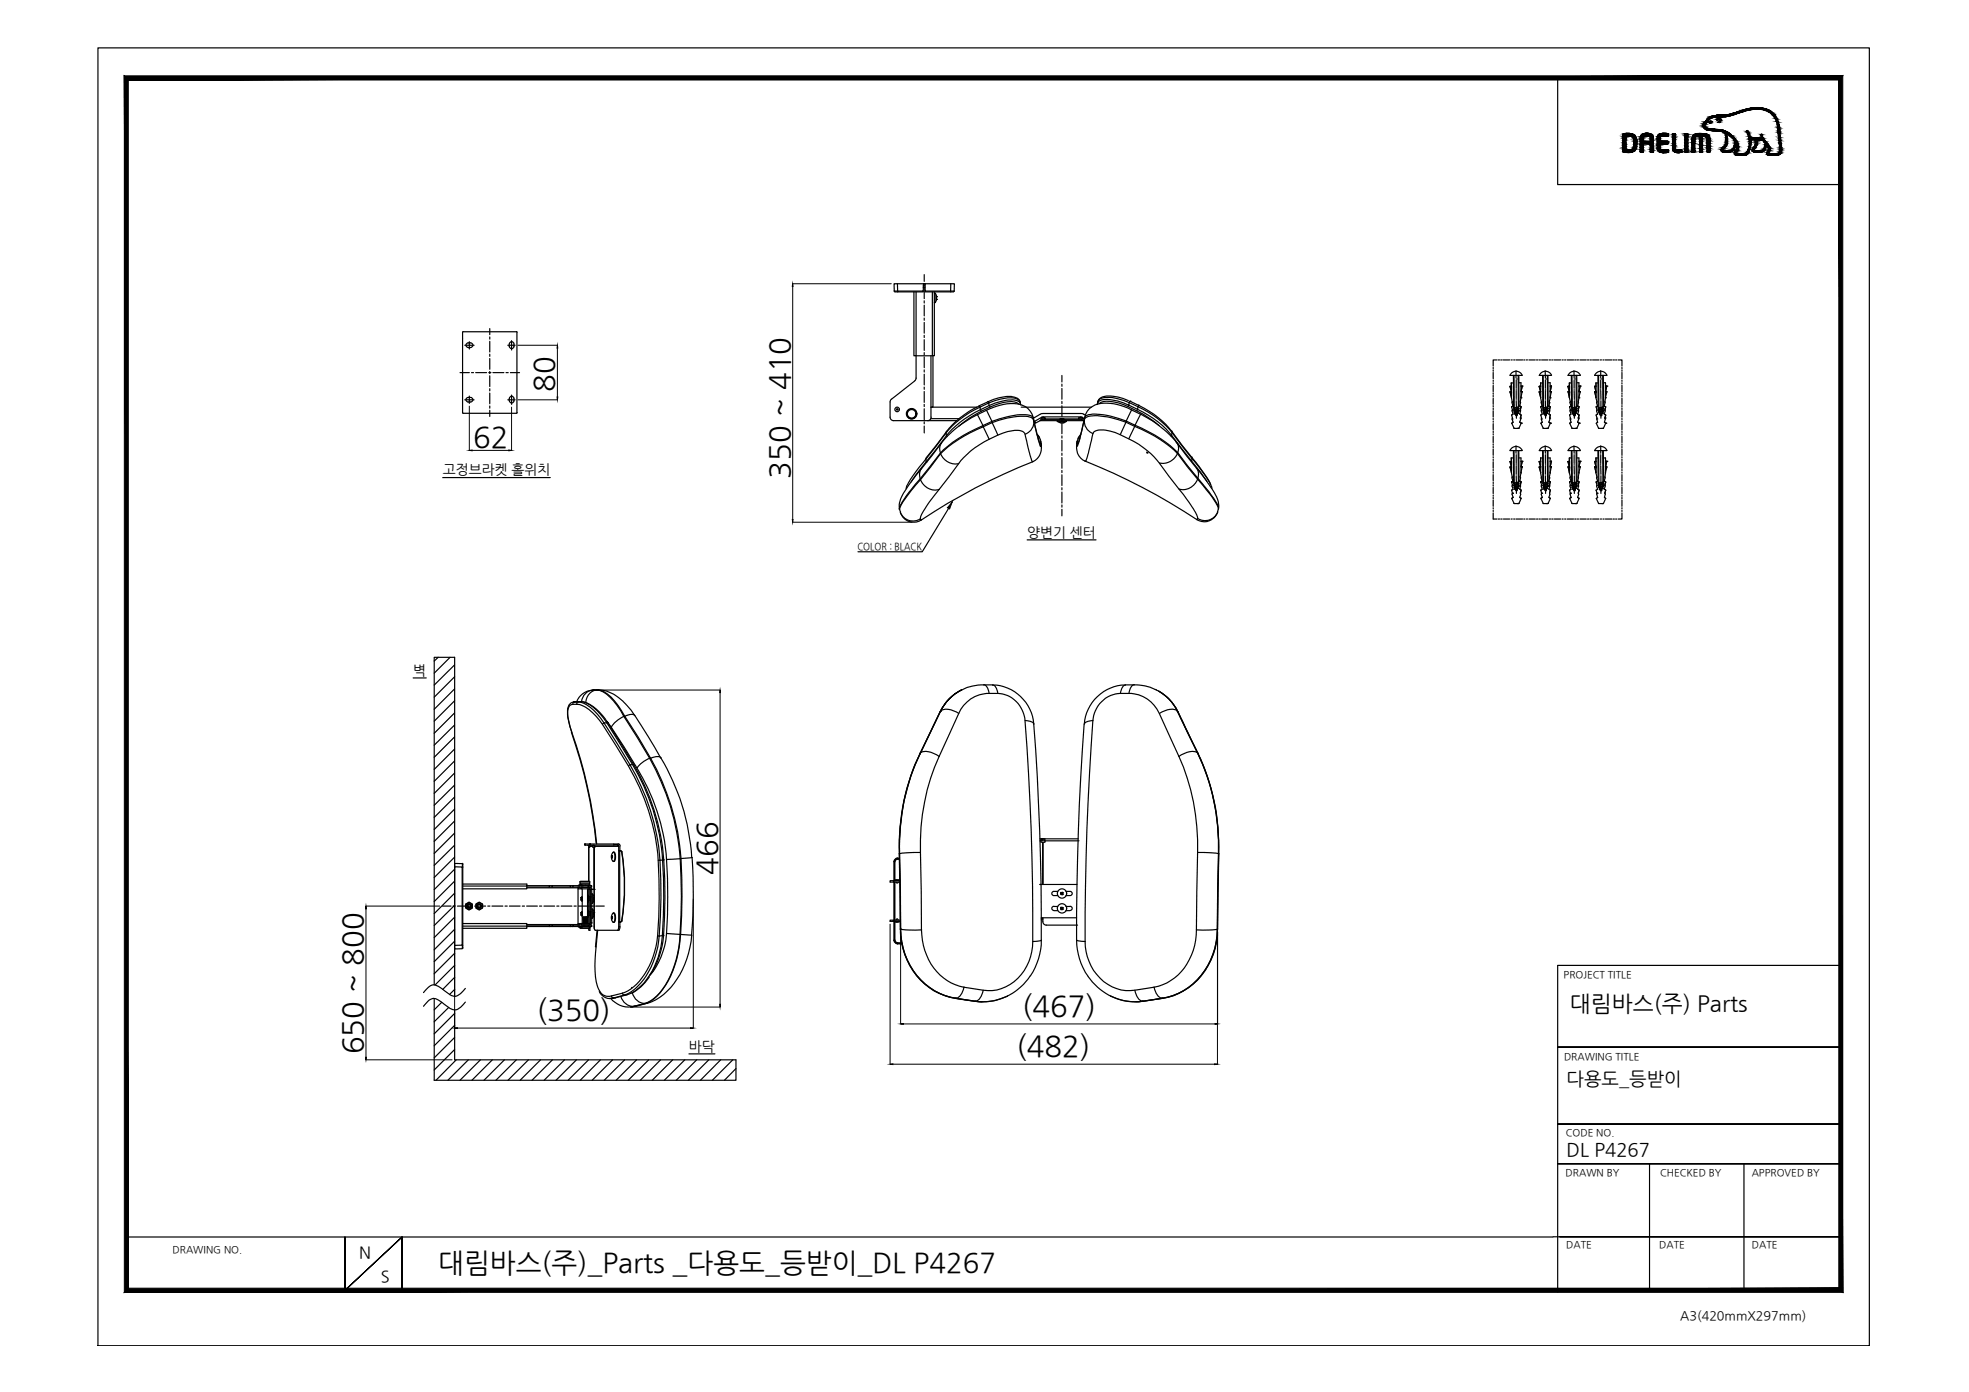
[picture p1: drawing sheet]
<svg xmlns="http://www.w3.org/2000/svg" width="420mm" height="297mm" viewBox="0 0 420 297" stroke-linecap="round" stroke-linejoin="round" font-family="sans-serif">
<defs><g id="words">
<g font-size="6.2">
<text x="118.3" y="83.6" transform="rotate(-90 118.3 83.6)">80</text>
<text x="101" y="95.4">62</text>
<text x="168.5" y="102.1" transform="rotate(-90 168.5 102.1)">350 ~ 410</text>
<text x="153" y="186.7" transform="rotate(-90 153 186.7)">466</text>
<text x="114.5" y="217.7">(350)</text>
<text x="218" y="216.8">(467)</text>
<text x="77.5" y="225" transform="rotate(-90 77.5 225)">650 ~ 800</text>
<text x="216.9" y="225.4">(482)</text>
</g>
<text font-size="5.9" x="93.5" y="271.4">대림바스(주)_Parts _다용도_등받이_DL P4267</text>
<text font-size="4.8" x="335" y="215.8">대림바스(주) Parts</text>
<g font-size="4">
<text x="334.3" y="231.6">다용도_등받이</text>
<text x="334.3" y="246.8">DL P4267</text>
</g>
<g font-size="3.5">
<text x="76.6" y="268.5">N</text>
<text x="81.3" y="273.6">S</text>
</g>
<g font-size="2.9">
<text x="94.5" y="101.2">고정브라켓 홀위치</text>
<text x="219.2" y="114.5">양변기 센터</text>
<text x="88.2" y="144">벽</text>
<text x="147" y="224.2">바닥</text>
</g>
<text font-size="2.7" x="358.5" y="281.6">A3(420mmX297mm)</text>
<text font-size="2.2" x="183" y="117.4">COLOR : BLACK</text>
<g font-size="2.1">
<text x="333.7" y="208.6">PROJECT TITLE</text>
<text x="333.7" y="226.2">DRAWING TITLE</text>
<text x="334.1" y="242.4">CODE NO.</text>
<text x="334.1" y="251">DRAWN BY</text>
<text x="354.2" y="251">CHECKED BY</text>
<text x="373.8" y="251">APPROVED BY</text>
<text x="36.8" y="267.4">DRAWING NO.</text>
<text x="334.2" y="266.4">DATE</text>
<text x="354.1" y="266.4">DATE</text>
<text x="373.8" y="266.4">DATE</text>
</g>
</g></defs>
<!-- layer: 0 -->
<g fill="#000" stroke="#000" stroke-width=".21">
<path d="M118.9 73.7l.1 .6h-.1zM169.1 60.6l.1 .5h-.1zM100.1 96.1l.6-.1v.2zM108.6 96l.6 .1-.6 .1zM118.9 84.7h.1l-.1 .6zM169.1 110.8h.1l-.1 .6zM203.2 107.1l-.6 1.5-.4-.3zM153.7 147.2v.6h-.1zM78.1 193.4l.1 .5h-.2zM97 219.4l.6-.1v.2zM147.3 219.3l.6 .1-.6 .1zM153.6 214.3h.1v.6z"/>
<path d="M192.2 218.5l.6-.1v.2zM259.3 218.4l.5 .1-.5 .1zM78 225.6h.2l-.1 .6zM189.9 227.1l.6-.1v.2zM259.2 227l.6 .1-.6 .1z"/>
<path d="M27.4 274.9l-.9 .9 365.9-.9zM26.5 275.8l365.9-.9 .8 .9zM392.4 17.1v257.8l.8 .9zM393.2 16.2v259.6l-.8-258.7zM27.4 17.1h365l.8-.9zM26.5 16.2h366.7l-365.8 .9zM26.5 16.2l.9 258.7v-257.8zM26.5 16.2l.9 258.7-.9 .9z"/>
</g>
<g fill="none" stroke="#000" stroke-width=".25">
<path d="M20.9 10.2h378v277h-378zM332.4 16.6v22.8h60.4M368.9 32.5h.1M98.8 70.8h11.4M98.9 70.8l-.2 .1v17.2M99.9 74.2h.5M99.9 74.1a.49 .49 0 0 1-.5-.4 .49 .49 0 0 1 .5-.5h.5a.49 .49 0 0 1 .5 .5 .49 .49 0 0 1-.5 .4M108.7 73.4v.5M108.7 73.9a.49 .49 0 0 0 .5 .5 .49 .49 0 0 0 .5-.5M108.7 73.4a.49 .49 0 0 1 .5-.5 .49 .49 0 0 1 .5 .5v.5M110.2 70.8l.1 .1M110.3 70.9v17.2"/>
<path d="M190.8 62.1h.8M190.8 62.1v-1.5h.7v1.5M190.8 62.1l.2 .1M191 62.3h.5M191.5 60.6h5.9M191.5 62.1v.2h5.5v-.2M195 62.3v13.6h.5v-13.6M197 61.3h.4M197 61h.4M197 60.6v1.5h-5.5M197.4 62.1v.2h5.4v-.2M198.7 75.9v13.1"/>
<path d="M199 62.3v13.6M199.1 75.9v11h-.4h9.8M199.4 62.3v13.6h-3.9v4.8M199.4 62.6h.1v2h-.1M199.5 62.6l.3 .7M199.8 63.3v.8l-.3 .4M199.8 63.9h.1M199.8 63.3h.1M202.8 62.3h.6M202.9 60.6h-5.5v1.5h5.4M202.9 60.6h.8l-.1 1.5M202.9 60.6l-.1 1.5"/>
<path d="M203.6 62.1l-.1 .1M203.6 62.1h-.7M318.6 78.4v.3M318.6 78.9v.3M318.6 79.5v1.3M319.4 76.8h-.8v1.3M319.7 76.8h.3M320.2 76.8h.3M320.8 76.8h1.3M322.4 76.8h.3M323 76.8h.2M323.5 79.1v1.5"/>
<path d="M323.5 76.8h1.4M325.1 76.8h.3M325.7 76.8h.3M326.2 76.8h1.4M327.9 76.8h.3M328.4 76.8h.3M329 76.8h1.3M329.7 79.1l.1 1.5M330.6 76.8h.3M331.1 76.8h.3M331.7 76.8h1.3M333.3 76.8h.3"/>
<path d="M333.9 76.8h.2M334.4 76.8h1.4M335.9 79.1v1.5M336 76.8h.3M336.6 76.8h.2M337.1 76.8h1.4M338.7 76.8h.3M339.3 76.8h.3M339.8 76.8h1.4M341.5 76.8h.2M341.6 79.1v1.5M342 76.8h.3"/>
<path d="M342.5 76.8h1.4M344.2 76.8h.3M344.7 76.8h.3M345.3 76.8h.8v1.3M346.1 78.4v.3M346.1 78.9v.3M346.1 79.5v1.3M98.7 88l.2 .2h11.3M99.7 84.9a1.04 1.04 0 0 1 1.1 .1 .49 .49 0 0 1-.4 .8h-.5a.49 .49 0 0 1-.5-.4 .49 .49 0 0 1 .3-.5zM108.7 85.1v.4M108.7 85a.49 .49 0 0 1 .5-.4 .49 .49 0 0 1 .5 .4M109.7 85.1v.4a.49 .49 0 0 1-.5 .5 .49 .49 0 0 1-.5-.5"/>
<path d="M110.3 88l-.1 .2M195.2 81.3l-5.1 4-.2 .5v3.2a.74 .74 0 0 0 .8 .8h13.5M195.5 80.7l-.3 .6M196.7 100a2.16 2.16 0 0 0-.3 2.1M197.6 98a20 20 0 0 0-4.2 6v.3M197.6 98v.5M197.6 98.5l-3.2 4.3M197.7 98.5l.1 .1M197.7 97.6l-.1 .3M198.6 89.3h6.1M198.7 89a.74 .74 0 0 1-.7 .8M200.7 96.7l-4.3 5.5"/>
<path d="M200.7 96.8l-4.3 5.6M200.7 96.7v.1M200.7 96.8a3.4 3.4 0 0 0 3.9 2.1M200.8 94.6l-4.1 5.4a21.9 21.9 0 0 0-4.8 7.4v1.3M201.8 92.3l-4.1 5.3M201.9 92.4l-4.3 5.6M201.9 92.4l.1 .6M202 93l-4.4 5.5M202 93l.1 .1M208.6 88.5l1.2 2.3M209 86.6l.1 .3M209 86.6h.1"/>
<path d="M209 86.6a18.3 18.3 0 0 0-7.1 5.6v.2M209.1 86.9a20 20 0 0 0-7.2 5.5M209.1 86.9l.1 .5M209.2 87.4a20.5 20.5 0 0 0-7.2 5.6M209.2 87.4l.2 .4M209.7 90.8a27.3 27.3 0 0 0-9 5.9M209.7 90.8l.1 .3M209.8 91.1a28.1 28.1 0 0 0-9.1 5.7M209.8 91.1l1.3 2.6M210.5 87.5l1.2 2.4M210.8 85.7a8.9 8.9 0 0 1 5.7-.9l.4 .1a1.08 1.08 0 0 1 .8 .9M210.8 85.7l-1.9 .9"/>
<path d="M210.8 85.7l.2 .3M211 86l.1 .5M211 86l-1.9 .9M211.1 86.5l-1.9 .9M211.1 86.5l.2 .4M211.7 89.9v.3M211.7 89.9l-2 .9M211.7 90.2l-1.9 .9M211.7 90.2l1.2 2.7M217.4 86.2a3.3 3.3 0 0 0-3.2-.3 26.1 26.1 0 0 0-9.6 5M217.7 85.8a2.01 2.01 0 0 0-2.2-.9l-2.1 .3-2.4 .8M217.7 85.8v.3"/>
<path d="M217.7 85.8l.1 .6M217.7 86.1v.2M217.7 86.1a1.92 1.92 0 0 0-2.1-.7l-2.1 .3-2.4 .8M217.9 86.9h15M220.5 89.1a4.2 4.2 0 0 0-4.9-3 16.5 16.5 0 0 0-7 2.4 20.7 20.7 0 0 0-7.9 6.4 2.23 2.23 0 0 0 0 1.7M220.5 98.5a125 125 0 0 0-24 12.6M220.5 89.2l.8 3.5 .7 2.1 .1-.6M220.5 89.2l-.1-.2a4.5 4.5 0 0 0-3.4-.5l-2.1 .5-3.2 .9M220.5 89.2v.4M220.5 89.6l1.1 4.3 .5 1.4 .1-.6M220.5 89.6l-.2-.3a8.4 8.4 0 0 0-5.4-.1l-3.2 1M220.6 89.6a2.78 2.78 0 0 1-1.8 3.1"/>
<path d="M221.3 92.7l.5 .7M221.4 92.8l.5 .7 .2 .7M221.6 93.7l.1 .3M221.9 88.4l-1.4 .9v-.2h.2M222.1 94.2l.1 .5M222.1 89.7l-1.2 .6v-.3l-.2 .1M222.2 94.7v.4M222.2 95.1a3 3 0 0 1-2 3.4l-1.3-5.1a1.55 1.55 0 0 0-2-1.6 16.3 16.3 0 0 0-7.9 3.1l-2.6 2.1a20.1 20.1 0 0 0-3.9 4.7l-3.9 5.1-1.3 1.9a3.5 3.5 0 0 0-.9 2l.2 .2a2.96 2.96 0 0 1-4.5-1.5M222.3 89l-1.6 1M222.3 89l.1 .2M222.4 89.2l-.3 .1v.4M222.4 89.5h8.4"/>
<path d="M222.5 88.2h8.2l.9 .4M222.6 88.2l-.6 .2M222.6 89h8v.1h-.4v.3h-7.2v-.3h-.4zM222.6 89.1l-.2 .1M222.6 89.4h.4M222.6 89.4l-.5 .3M222.6 89h-.3M225.6 89.9l.5 .2 .8 .1M225.6 89.8v.1h2v-.1M226.2 89.5h.1M226.2 89.4v.1M226.6 89.5h.3"/>
<path d="M226.7 89.4l-.5 .1 .8-.1M226.9 90.2h.1M226.9 89.5h.1M227 89.4l-.1 .1M227.6 89.9l-.7 .3M229.7 95.1a3.2 3.2 0 0 0 1.9 3.3M229.8 94.6v.4M229.9 94.1l-.1 .5M230.2 93.2l-.2 .4M230.2 89.4h.4M230.4 93.5l-.1 .3M230.6 89.1l.2 .1"/>
<path d="M230.6 89.4l.5 .3M230.6 89h.3M230.6 92.7l-.4 .6-.3 .8M231.4 89.5l-1 4.2-.5 1.5-.1-.6M231.4 89.5l.1-.2a4 4 0 0 1 3.4-.5l2.2 .3 3.2 1M231.4 89.3l-.5-.3-.1 .2 .5 .6h-9.4M231.4 89.5a2.78 2.78 0 0 0 1.8 3M231.5 89.1l-.9 3.5a3.6 3.6 0 0 1-.7 2.1v-.5l-.1 .4M231.5 89.1a4.2 4.2 0 0 1 4.8-3.1l1.4 .2 1.5 .3 4.2 1.9-1.2 2.3M231.5 98.4a133.2 133.2 0 0 1 24 12.5M231.5 89.1v-.2a4.5 4.5 0 0 1 3.4-.5l2.2 .4 3.2 1M231.5 89.1l-.1 .4"/>
<path d="M231.6 98.4h.1M231.6 98.4l.7-1.8 .7-3.3a1.56 1.56 0 0 1 2.1-1.5h.4a20.5 20.5 0 0 1 9.3 4.4l.8 .6a27.2 27.2 0 0 1 3.9 4.9l4.2 5.5 1.4 2.1 .5 1.3M234.2 86v.2M234.3 85.7a1.95 1.95 0 0 1 2.1-.9 9.4 9.4 0 0 1 4.5 1.1M234.3 85.7l-.1 .3a2 2 0 0 1 2.2-.8l.4 .1a11.6 11.6 0 0 1 4.1 1.2M234.3 85.7l-.2 .6M234.6 86.1l.5-.3a8.1 8.1 0 0 1 5.6 1 24.8 24.8 0 0 1 6.6 4M240.3 90.1l1.8 .9M240.3 90.1l-1.2 2.6M240.3 89.8v.3M240.3 89.8l1.9 .9M240.8 85.5a7.4 7.4 0 0 0-5.8-.7l-.5 .4-.2 .5"/>
<path d="M240.9 86.5l1.8 .8M240.9 86.4l-.2 .3M240.9 85.9v.6M240.9 85.9l2 .9M241.1 85.6h.1M241.1 85.6a21 21 0 0 1 8.9 6.4M241.1 85.6l-.1 .3M241.5 87.4l-1.2 2.4M242.1 91a26.9 26.9 0 0 1 9.1 5.7M242.2 90.9l-1.3 2.7M242.2 90.7a27.8 27.8 0 0 1 9.1 5.8M242.2 90.7l-.1 .3"/>
<path d="M242.7 87.3a20.1 20.1 0 0 1 7.3 5.6M242.7 87.3l-.1 .4M242.9 86.8a19.8 19.8 0 0 1 7.2 5.5M242.9 86.8l-.2 .5M243 86.5h.1M243 86.5l-.1 .2M243.4 88.4a23 23 0 0 1 7.7 6.1M244.7 96.4l.1 .2M244.8 96.6h.1M244.8 96.6l.1 .1M250 91.9l.1 .4M250 92.9l-.1 .1"/>
<path d="M250 92.9l4.3 5.5M250.1 92.3l4.3 5.5M250.1 92.3l-.1 .6M250.1 92.2l4.1 5.3M251.1 94.5l4.2 5.4M251.1 94.5a2.08 2.08 0 0 1 .2 2M251.2 96.7l4.4 5.5M251.3 96.5l4.3 5.5M251.3 96.5l-.1 .2M251.3 96.7a3.4 3.4 0 0 1-3.9 2.1M254.3 97.5l.1 .3M254.3 98.4l3.2 4.3"/>
<path d="M254.4 97.8a20.6 20.6 0 0 1 4.2 6.3v.1M254.4 97.8l-.1 .6M254.4 97.7a29.4 29.4 0 0 1 3.9 5.7M255.3 99.9a27 27 0 0 1 4.7 7.1v1.5M255.3 99.9a2.16 2.16 0 0 1 .3 2.1M318.6 81.1v.3M318.6 81.7v.2M318.6 82.2v1.4M318.6 83.8v.3M318.6 84.4v.2M318.6 84.9v1.4M318.6 86.5v.3"/>
<path d="M318.6 87.1v.3M318.6 87.6v1.4M318.6 89.3v.2M318.6 89.8v.3M318.6 90.4v1.4M318.6 92v.3M318.6 92.6v.2M318.6 93.1v1.4M318.6 94.7v.3M318.6 95.3v.3M318.6 95.8v1.4M318.6 97.5v.2"/>
<path d="M318.6 98v.3M318.6 98.5v1.4M322.2 80.1h2.6M322.2 96.2h2.6M322.5 81.7h.4M322.5 97.7h.4M322.9 80.1l.1 7 1.1-.3v-6.7M322.9 96.2l.1 6.9M323.1 87.9l.1 .1 .8-.2-.1 .2M323.1 87.9h.1M323.1 80.1v7.3M323.1 96.2v7.2"/>
<path d="M323.1 87.4l-.1 .1 .2 .1M323.2 87.6h.1M323.2 87.6v.2M323.2 88.3l.3 .4h.2l.1-.5-.4 .2M323.2 87.8l-.1 .1M323.2 88l.1 .2M323.3 88.2l-.1 .1M323.5 95.1v1.6M323.5 80.9h.1M323.5 81.1v1.8M323.5 83.1h.1M323.5 83.3v1.8"/>
<path d="M323.5 85.3h.1M323.5 96.9h.1M323.5 97.1v1.8M323.5 99.1v.1M323.5 99.4v1.7M323.5 85.5l.1 1.8M323.6 87.5h.1M323.6 87.7v1.6M324 80.1v7M324 96.2v6.9M324 87.1l.1 .1-.1 .4M324 88.2l-.1-.2-.6 .2"/>
<path d="M324 88.1l-.8 .2M324 88.2l-.8 .1M324 87.1l-.9 .3M324 87.6l-.8 .2M324 87.3l-.8 .3M324 87.6h.2M324 88.2h-.2M324.1 81.7h.5M324.1 97.7h.5M324.1 96.2v6.6l-1.1 .3M324.1 86.8l-1 .3h-.1M324.1 87.2l-1.1 .3"/>
<path d="M324.2 87.6l-1.1 .3 1.1-.2M324.2 87.6l-.2 .2M328.5 80.1h2.5M328.5 96.2h2.5M328.7 81.7h.5M328.7 97.7h.5M329.2 80.1v7l1.2-.3-.1-6.7M329.2 96.2v6.9M329.3 87.9l.2 .1 .7-.2-.1 .2M329.3 87.9h.1M329.3 80.1l.1 7.3M329.3 96.2l.1 7.2"/>
<path d="M329.4 87.6h.1M329.4 87.4l-.2 .1 .2 .1M329.4 87.6v.2M329.4 87.8l-.1 .1M329.5 88l.1 .2M329.6 88.2l-.2 .1 .3 .4h.2l.2-.5-.5 .2M329.7 95.1l.1 1.6M329.8 80.9h.1M329.8 81.1v1.8M329.8 83.1h.1M329.8 83.3v1.8M329.8 85.3h.1"/>
<path d="M329.8 96.9h.1M329.8 97.1v1.8M329.8 99.1v.1M329.8 99.4v1.7M329.8 85.5v1.8M329.8 87.5h.1M329.8 87.7v1.6M330.2 80.1v7M330.2 96.2v6.9M330.2 87.1l.2 .1-.2 .4M330.2 88.2l-.1-.2-.5 .2M330.2 88.1l-.8 .2"/>
<path d="M330.2 87.1l-.8 .3M330.2 87.6l-.8 .2M330.2 87.3l-.8 .3M330.2 87.6h.2M330.2 88.2h-.1M330.3 96.2l.1 6.6-1.2 .3M330.3 81.7h.5M330.3 97.7h.5M330.4 86.8l-1.1 .3h-.1M330.4 87.2l-1.2 .3M330.4 87.6l-1.1 .3 1.1-.2M330.4 87.6l-.2 .2"/>
<path d="M334.6 80.1h2.6M334.6 96.2h2.6M334.9 81.7h.4M334.9 97.7h.4M335.3 80.1l.1 7 1.1-.3v-6.7M335.3 96.2l.1 6.9M335.4 87.9l.2 .1 .7-.2v.2M335.4 87.9h.1M335.4 80.1l.1 7.3M335.4 96.2l.1 7.2M335.5 87.6h.1M335.5 87.4l-.1 .1 .1 .1"/>
<path d="M335.5 87.6l.1 .2M335.6 87.8l-.2 .1M335.6 88.3l.2 .4h.3l.1-.5-.5 .2M335.6 88l.1 .2M335.7 88.2l-.1 .1M335.9 95.1v1.6M335.9 80.9h.1M335.9 81.1v1.8M335.9 83.1h.1M335.9 96.9h.1M335.9 97.1v1.8M335.9 99.1v.1"/>
<path d="M335.9 83.3v1.8M335.9 99.4v1.7M335.9 85.3h.1M335.9 85.5v1.8M335.9 87.5h.1M335.9 87.7v1.6M336.3 80.1l.1 7M336.3 96.2l.1 6.9M336.4 87.1l.1 .1-.1 .4M336.4 88.2l-.1-.2-.6 .2M336.4 88.1l-.8 .2M336.4 88.2l-.8 .1"/>
<path d="M336.4 87.1l-.9 .3M336.4 87.6l-.8 .2M336.4 87.3l-.9 .3M336.4 87.6h.1M336.4 88.2h-.2M336.5 96.2v6.6l-1.1 .3M336.5 81.7h.4M336.5 97.7h.4M336.5 87.6l-1.1 .3 1.1-.2M336.5 86.8l-1 .3h-.1M336.5 87.6l-.2 .2M336.5 87.2l-1.1 .3"/>
<path d="M340.3 80.1h2.6M340.3 96.2h2.6M340.6 81.7h.4M340.6 97.7h.4M341 80.1v7l1.2-.3-.1-6.7M341 96.2v6.9M341.1 87.9l.2 .1 .7-.2v.2M341.1 87.9h.1M341.1 80.1l.1 7.3M341.1 96.2l.1 7.2M341.2 87.6h.1M341.2 87.4l-.2 .1 .2 .1"/>
<path d="M341.2 87.6v.2M341.2 87.8l-.1 .1M341.3 88.3l.2 .4h.3l.1-.5-.5 .2M341.3 88l.1 .2M341.4 88.2l-.1 .1M341.6 80.9h.1M341.6 81.1v1.8M341.6 83.1h.1M341.6 95.1v1.6M341.6 96.9h.1M341.6 97.1v1.8M341.6 99.1v.1"/>
<path d="M341.6 83.3v1.8M341.6 99.4v1.7M341.6 85.3h.1M341.6 85.5v1.8M341.6 87.5h.1M341.6 87.7v1.6M342 80.1v7M342 96.2v6.9M342 87.1l.2 .1-.2 .4M342 87.1l-.8 .3M342 87.6l-.8 .2M342 87.3l-.8 .3"/>
<path d="M342 87.6h.2M342.1 88.2l-.1-.2-.6 .2M342.1 88.1l-.8 .2M342.1 88.2l-.8 .1M342.1 88.2h-.2M342.1 96.2l.1 6.6-1.2 .3M342.2 81.7h.4M342.2 97.7h.4M342.2 87.6l-1.1 .3 1.1-.2M342.2 86.8l-1 .3h-.2M342.2 87.6l-.2 .2M342.2 87.2l-1.2 .3"/>
<path d="M346.1 81.1v.3M346.1 81.7v.2M346.1 82.2v1.4M346.1 83.8v.3M346.1 84.4v.2M346.1 84.9v1.4M346.1 86.5v.3M346.1 87.1v.3M346.1 87.6v1.4M346.1 89.3v.2M346.1 89.8v.3M346.1 90.4v1.4"/>
<path d="M346.1 92v.3M346.1 92.6v.2M346.1 93.1v1.4M346.1 94.7v.3M346.1 95.3v.3M346.1 95.8v1.4M346.1 97.5v.2M346.1 98v.3M346.1 98.5v1.4M94.5 101.9h22.9M192 108.7l.2 .6M192.1 109.3a2.9 2.9 0 0 0 4.3 1.4"/>
<path d="M196.4 102.2l-3.4 4.2a4 4 0 0 0-1.1 2.2v-.2M196.4 102.2v.2M196.4 102.4l-3.7 4.6-.8 1.8M196.4 102.3a3.3 3.3 0 0 0 4 2.1M202.4 108.5l-5.6 9.2h-13.7M219.2 115.2h14.7M255.5 102.2a3.3 3.3 0 0 1-3.9 2.1M255.6 102.2l3.3 4.3a4.4 4.4 0 0 1 1.1 2.2M255.6 102l3.4 4.3a4.4 4.4 0 0 1 1 2.2M255.6 102v.2M259.8 109.3a3.1 3.1 0 0 1-4.5 1.5l.3-.2M259.9 109.2a2.9 2.9 0 0 1-4.4 1.4"/>
<path d="M260 108.6l-.2 .6M318.6 100.2v.2M318.6 100.7v.3M318.6 101.3v1.3M318.6 102.9v.3M318.6 103.4v.3M318.6 104v1.3M318.6 105.6v.3M318.6 106.1v.3M318.6 106.7v1.3M318.6 108.3v.3M318.6 108.9v.2"/>
<path d="M318.6 109.4v1.4h.8M319.7 110.8h.3M320.2 110.8h.3M320.8 110.8h1.3M322.4 110.8h.3M323 103.1h.1M323 110.8h.2M323.1 103.9l.1 .2 .8-.3-.1 .3M323.1 103.9h.1M323.1 103.4l-.1 .2h.2M323.2 103.6h.1M323.2 103.6v.3"/>
<path d="M323.2 104.3l.3 .4h.2l.1-.4-.4 .2M323.2 103.9h-.1M323.2 104.1l.1 .2M323.3 104.3h-.1M323.5 110.8h1.4M323.5 101.3v.1M323.5 101.6l.1 1.7M323.6 103.5v.1M323.6 103.8v1.5M324 103.1l.1 .1-.1 .4M324 104.2l-.1-.1-.6 .2M324 104.2l-.8 .1"/>
<path d="M324 104.2l-.8 .2M324 103.1l-.9 .3M324 103.6l-.8 .3M324 103.3l-.8 .3M324 103.6l.2 .1M324 104.2l-.2 .1M324.1 102.8l-1 .4-.1-.1M324.1 103.2l-1.1 .3M324.1 103.3l-1.1 .3M324.2 103.7l-1.1 .2 1.1-.2M324.2 103.7l-.2 .1M325.1 110.8h.3"/>
<path d="M325.7 110.8h.3M326.2 110.8h1.4M327.9 110.8h.3M328.4 110.8h.3M329 110.8h1.3M329.2 103.1h.1M329.3 103.9l.2 .2 .7-.3-.1 .3M329.3 103.9h.1M329.4 103.6h.1M329.4 103.4l-.2 .1 .2 .1M329.4 103.6v.3M329.4 104.3l.3 .4h.2l.2-.4-.5 .2"/>
<path d="M329.4 103.9h-.1M329.5 104.1l.1 .2M329.6 104.3h-.2M329.8 101.3v.1M329.8 101.6v1.7M329.8 103.5v.1M329.8 103.8v1.5M330.2 103.1l.2 .1-.2 .4M330.2 104.2l-.1-.1-.5 .2M330.2 104.2l-.8 .1M330.2 104.2l-.8 .2M330.2 103.1l-.8 .3"/>
<path d="M330.2 103.6l-.8 .3M330.2 103.3l-.8 .3M330.2 103.6l.2 .1M330.2 104.2l-.1 .1M330.4 102.8l-1.1 .4-.1-.1M330.4 103.2l-1.2 .4M330.4 103.7l-1.1 .2 1.1-.2M330.4 103.7l-.2 .1M330.6 110.8h.3M331.1 110.8h.3M331.7 110.8h1.3M333.3 110.8h.3"/>
<path d="M333.9 110.8h.2M334.4 110.8h1.4M335.4 103.1h.1M335.4 103.9l.2 .2 .7-.3v.3M335.4 103.9h.1M335.5 103.6h.1M335.5 103.4l-.1 .1 .1 .1M335.5 103.6l.1 .3M335.6 103.9h-.2M335.6 104.3l.2 .4h.3l.1-.4-.5 .2M335.6 104.1l.1 .2M335.7 104.3l.6-.2 .1 .1-.2 .1"/>
<path d="M335.7 104.3h-.1M335.9 101.3v.1M335.9 101.6v1.7M335.9 103.5v.1M335.9 103.8v1.5M336 110.8h.3M336.4 103.1l.1 .1-.1 .4M336.4 104.2l-.8 .2M336.4 103.1l-.9 .3M336.4 103.6l-.8 .3M336.4 103.3l-.9 .3M336.4 103.6l.1 .1"/>
<path d="M336.5 103.7l-1.1 .2 1.1-.2M336.5 102.8l-1 .4-.1-.1M336.5 103.7l-.2 .1M336.5 103.2l-1.1 .4M336.6 110.8h.2M337.1 110.8h1.4M338.7 110.8h.3M339.3 110.8h.3M339.8 110.8h1.4M341 103.1h.1M341.1 103.9l.2 .2 .7-.3v.3M341.1 103.9h.1"/>
<path d="M341.2 103.6h.1M341.2 103.4l-.2 .1 .2 .1M341.2 103.6v.3M341.2 103.9h-.1M341.3 104.3l.2 .4h.3l.1-.4-.5 .2M341.3 104.1l.1 .2M341.4 104.3h-.1M341.5 110.8h.2M341.6 101.3v.1M341.6 101.6v1.7M341.6 103.5v.1M341.6 103.8v1.5"/>
<path d="M342 103.1l.2 .1-.2 .4M342 110.8h.3M342 103.1l-.8 .3M342 103.6l-.8 .3M342 103.3l-.8 .3M342 103.6l.2 .1M342.1 104.2l-.1-.1-.6 .2M342.1 104.2l-.8 .1M342.1 104.2l-.8 .2M342.1 104.2l-.2 .1M342.2 103.7l-1.1 .2 1.1-.2M342.2 102.8l-1 .4-.2-.1"/>
<path d="M342.2 103.7l-.2 .1M342.2 103.2l-1.2 .4M342.5 110.8h1.4M344.2 110.8h.3M344.7 110.8h.3M346.1 109.4v1.4h-.8M346.1 100.2v.2M346.1 100.7v.3M346.1 101.3v1.3M346.1 102.9v.3M346.1 103.4v.3M346.1 104v1.3"/>
<path d="M346.1 105.6v.3M346.1 106.1v.3M346.1 106.7v1.3M346.1 108.3v.3M346.1 108.9v.2M88.2 144.7h2.8M93.5 140.3l-.8 .8M96 140.3l-3.3 3.4M97 141.9l-4.3 4.3M97 144.4l-4.3 4.4M97 147l-4.3 4.4M97 149.5l-4.3 4.4"/>
<path d="M97 152.1l-4.3 4.4M97 154.7l-4.3 4.3M97 157.2l-4.3 4.4M97 159.8l-4.3 4.4M121.9 156.3a104.5 104.5 0 0 1 5.3 23.5M122 156.3h-.1M122.4 149.8a1.71 1.71 0 0 0-1.3 2.1l.3 2.1 .6 2.3M122.5 149.8l-.2 .2v.3M122.8 149.7l-.5 .1M123 149.7h.9M123.4 149.7l-.3 .2v.3M123.4 149.8h.3a9.2 9.2 0 0 1 5.2 4.5"/>
<path d="M123.9 149.7a6.7 6.7 0 0 1 4.7 3l.7 .9M123.9 149.7a5 5 0 0 1 3.5 1.9l2.1 2.6M123.9 149.7l-.5 .1M125 149.9a2.51 2.51 0 0 1 1.6-2.5 2.51 2.51 0 0 1 2.8 .7 14.4 14.4 0 0 1 3.7 4.8M126.4 147.3a2.73 2.73 0 0 0-2.3 2.4M126.7 147.2h-.1a4.9 4.9 0 0 1 4.5 2.4l2.2 3.3M126.7 147.2a4 4 0 0 0-3.7 2.5l-.6 .1h1M126.9 147.2h-.2M127.6 147.2h.2l-1.4 .1M127.7 147.2a8 8 0 0 1 6.1 3.3l1.7 2.2M128.9 154.3l5.5 8.9M128.9 154.2l-.3 .3"/>
<path d="M129.5 154.2l5.5 9M129.5 154.2l-.6 .1M129.5 154.2l.3 .1M129.7 154.3l5.6 9M129.7 154.3l-.3-.5 1 1.4a92.2 92.2 0 0 1 8.9 15.4 44 44 0 0 1 3.1 16.8 80.3 80.3 0 0 1-.6 14.4 15.6 15.6 0 0 1-3.1 6.3 17.6 17.6 0 0 0 2.9-8.4 97.6 97.6 0 0 0-.4-20.3 47.7 47.7 0 0 0-5.9-16.1M133.1 152.9l5.5 8.9M133.1 152.9h.2M133.2 152.8l-1.7 1.1-1 1.2M133.3 152.8a2.11 2.11 0 0 1 2.1-.1l5.6 9.1M133.3 152.9l5.5 8.9M200.7 151.8h.1M200.7 151.8l-4.3 8.9"/>
<path d="M200.7 151.8l-.1 .2M200.7 151.8a3.4 3.4 0 0 1 3.9 .4M204.2 147.8a10.2 10.2 0 0 0-3.6 4.1l-4.3 9M204.5 147.6l.7-.4a9.6 9.6 0 0 0-4.5 4.6 10.1 10.1 0 0 1 9.2-5.7 10.5 10.5 0 0 1 5.1 .7 9 9 0 0 1 5.6 7.7 562.5 562.5 0 0 1 1.6 47.1 12.7 12.7 0 0 1-14 12.1l-4.2-.7M209.9 146.1a1.72 1.72 0 0 1 1.2 1.8M211.8 146.1a1.7 1.7 0 0 1 1.1 1.9M218.8 153.8h.6a1.29 1.29 0 0 1 1.2 .7M231.3 154.5a588.5 588.5 0 0 0-1.5 47.1l.6 3.1a13.2 13.2 0 0 0 1.8 3.6M240.1 146.2a9 9 0 0 0-8.7 8.3 1.28 1.28 0 0 1 1.2-.7h.6M240.1 146.1a11.3 11.3 0 0 1 8.6 2.4l1.3 1.2 1 1.4 .4 .8M240.2 146.1a1.7 1.7 0 0 0-1.1 1.9M242 146.1a1.71 1.71 0 0 0-1.1 1.8"/>
<path d="M246.7 147.2h.1M247.2 147.5a9.6 9.6 0 0 1 4 4.3M247.3 147.5a10.1 10.1 0 0 1 4 4.3M251.2 151.8l4.4 8.9M251.2 151.8h.1M251.3 151.8a3.4 3.4 0 0 0-3.9 .4M251.3 151.8l4.3 8.9M251.3 151.8l.1 .2M251.4 151.9l4.3 9M97 162.4l-4.3 4.3M97 164.9l-4.3 4.4M97 167.5l-4.3 4.3"/>
<path d="M97 170.1l-4.3 4.3M97 172.6l-4.3 4.4M97 175.2l-4.3 4.3M97 177.8l-4.3 4.3M134.4 163.2a46.1 46.1 0 0 1 6.4 20.4M134.5 163.2l-.4 .2M135 163.2a46.1 46.1 0 0 1 6.4 20.3M135 163.2h-.6M135 163.1h.2l.1 .1M138.6 161.8a50.6 50.6 0 0 1 6.5 21.5M138.6 161.8h.2M138.7 161.8l-1.7 .9-1 1.1"/>
<path d="M138.8 161.8a50.9 50.9 0 0 1 6.5 21.4M138.9 161.8a2.14 2.14 0 0 1 2.2-.1 48.1 48.1 0 0 1 6.5 21.3M196.3 160.9a44.7 44.7 0 0 0-4.4 21.3M196.4 160.7a46.4 46.4 0 0 0-4.5 21.5M196.4 160.7h.1M196.4 160.7l-.1 .2M196.4 160.7a45.2 45.2 0 0 0-4.4 21.5M196.4 160.7a3.2 3.2 0 0 1 3.6 .4l.4 .3M200.4 161.4l4.2-9.2a7 7 0 0 1 6.5-4.2 7.3 7.3 0 0 1 4.4 .7 6.5 6.5 0 0 1 3.2 5.1 540.2 540.2 0 0 1 1.6 48.2 10.1 10.1 0 0 1-8.6 9.4 28.7 28.7 0 0 1-6.9-.9 11.9 11.9 0 0 1-8.1-10.9l-.3-17.7M200.4 161.4a46.5 46.5 0 0 0-4 20.5M221.9 179h8.2M221.9 179.4h.2"/>
<path d="M222.1 179.4v.3h.4v9M222.3 179h.1M222.4 179.3h.6M222.4 179v.3h-.3M222.4 179h.6v.4M222.4 179h-.3v.4M222.5 179.7l.1 9M222.5 179v.3M230.2 179.4h-7.2v.3h-.4M251.6 161.4l-4.2-9.2a7.1 7.1 0 0 0-6.5-4.2 7.2 7.2 0 0 0-5 1 6.7 6.7 0 0 0-2.7 4.8 586.3 586.3 0 0 0-1.6 48.2 10.2 10.2 0 0 0 8.6 9.4 28.7 28.7 0 0 0 7-.9 12 12 0 0 0 8.1-12.1M251.6 161.4a46.5 46.5 0 0 1 4 20.5M255.5 160.7a3.2 3.2 0 0 0-3.5 .4l-.4 .3"/>
<path d="M255.6 160.7a46.6 46.6 0 0 1 4.4 21.5M255.6 160.7h.1M255.6 160.7l.1 .2M255.6 160.7a46.4 46.4 0 0 1 4.4 21.5M255.7 160.9a46.9 46.9 0 0 1 4.4 21.3l-.3 16.1M97 180.4l-4.3 4.3M97 182.9l-4.3 4.4M97 185.5l-4.3 4.3M97 188l-4.3 4.4M97 190.6l-4.3 4.4M97 193.2l-4.3 4.3M97 195.7l-4.3 4.4"/>
<path d="M97 198.3l-4.3 4.4M98.6 184.3l-1.6-.1v.8M98.6 185h.1M98.7 197.1h13.7v.5M98.7 188.7h13.7v.4h-13.7M98.7 197.6h13.7v.5h-13.7M98.7 185v16.7h-.1M98.7 184.4v.6M98.8 184.4l-.2-.2 .1 .8M99.3 193v.7M99.4 193l.7-.5 .7 .4v.8M99.4 193.7v.1"/>
<path d="M99.4 193.8l.7 .3 .6-.3M99.8 193h.1M99.8 193.3a.28 .28 0 0 1 .3-.2 .28 .28 0 0 1 .3 .2 .28 .28 0 0 1-.3 .3M99.8 193l-.2 .4h.5v.4l-.4-.2v-.2M99.9 192.9a.44 .44 0 0 1 .6 .3 .44 .44 0 0 1-.4 .6M99.9 193h-.1M100.8 193.7l-.1 .1M101.5 193v.7M101.6 193.7v.1M101.6 193.8l.6 .4M101.6 192.9v.1M101.9 193.3l.1 .3"/>
<path d="M102 193.6l.5 .1 .1-.4-.1-.2-.2-.2-.4 .2v.4l.2 .2M102.1 193.7l.4-.1 .1-.2-.2-.3h-.4l-.1 .2 .2 .5M102.2 192.5l-.6 .4M102.2 194.1h.2M102.2 192.5h.2M102.3 192.5l.7 .5M102.4 193v.1M102.9 193.8l-.6 .4M103 193v.7M103 193.7l-.1 .1M112.4 197.7h13.9v-.3h-.8v.3M112.4 189.1v.6h-13.7"/>
<path d="M112.4 189.5h10.9M112.4 197.3h10.9M112.4 197.4h4.8M112.4 189.3h13.1M112.4 189h4.8M117.8 197.4h-.6v.3M117.8 189h-.6v.3M121.7 197.4h-3.9v.3M121.7 189h-3.9v.3M122.2 197.4h-.5v.3M122.2 189h-.5v.3M123.3 189.3v.1"/>
<path d="M123.3 189.7v7.4M123.3 197.4h.1M123.4 189h.1M123.4 189h1M123.6 189.4h-.3v.3h.8v-.3M123.6 189.3l.3 .2 .2-.2M123.7 188.9h.1M123.7 188.9h2.2v.1M123.7 188.8l-.3 .1M123.8 188.1v.3h2v-.3M123.8 188.1h2M123.8 198h2"/>
<path d="M123.8 188.4v.3h2v-.3M123.9 188.7v.2M123.9 194.7v.1M124 188.8l.4 .1M124.1 195.4h.1M124.1 192.2h.1M124.1 197.1h-.8v.3M124.1 197.3v-.2h1.7v.3h-1.7l-.2-.2-.3 .2h-.3M124.1 195v-.3l-.2 .1v.5l.2 .1M124.1 191.9v-.4l-.2 .1v.4l.2 .2M124.1 195.1v.3M124.1 195v.3"/>
<path d="M124.1 195.1l.1 .2M124.1 192v.2M124.1 191.9v.2M124.1 191.9l.1 .2M124.1 189.4h1.7v.3M124.1 189.7h1.7M124.1 194.7h.1M124.1 191.9v.3M124.1 195v.4M124.1 191.5h.1M124.1 192.1h.1M124.1 195.3v.1"/>
<path d="M124.1 192.1v.1M124.2 194.7v.4M124.2 194.7h.1M124.2 191.5v.5M124.2 191.5h.1M124.2 189.3v.1M124.2 189.7v7.4M124.2 197.4h.1M124.2 191.4l-.3 .2M124.2 194.6l-.3 .1M124.4 189h.1M124.4 197.7h-1l.3 .1 .1 .2"/>
<path d="M124.4 195.8h.8zM124.4 196l.8-.1-.8 .1M124.4 197.7l-.7 .2M124.4 196.5h.8h-.7M124.5 196.9h.6h-.7M124.9 180.1v.3h1v-.3l.1 .3h5M125.1 196.9l-.7 .1M125.1 196.7l-.7 .1M125.1 196.6l-.5 .1M125.2 196.4h-.8M125.2 196.6l-.7 .1 .7-.1M125.2 196.7l-.7 .1 .7-.1"/>
<path d="M125.2 196.9l-.7 .1h.7M125.2 195.6l-.8 .1M125.2 195.9h-.7M125.2 196l-.8 .1M125.2 196.1l-.8 .1M125.2 196.3h-.8M125.2 197.4h-.8M125.2 195.7l-.8 .1M125.2 196.1h-.7M125.2 196.1l-.7 .1M125.2 196.3h-.7M125.2 196.5l-.7 .1"/>
<path d="M125.2 196.9h-.7M125.2 196l-.7 .1M125.3 195.7h-.9M125.4 191h.1l-.1 .1M125.4 191.7h.1l-.1 .1M125.4 194.2h.1l-.1 .1M125.4 194.9h.1l-.1 .1M125.4 189.3v.1M125.4 189.7v7.4M125.4 197.4h.1M125.4 192.4h.1M125.4 195.6h.1"/>
<path d="M125.4 180.4l.2 .2M125.5 191.1v.6M125.5 191.8v.6M125.5 194.3v.6M125.5 195v.6M125.5 192.4l-.1 .1M125.5 195.6l-.1 .1M125.5 194.5v.1M125.5 191.3v.1M125.5 197.4h-3.3v.3M125.5 189h-3.3v.3M125.5 189h.8v.3h-.8z"/>
<path d="M125.6 180.4l.2 .2M125.6 189.8h.1M125.6 180.8h.1M125.6 180.6v7.5v-7.3h.2v-.2h.7v.2h.3M125.6 189.8h1.2M125.6 189.3v.1M125.6 189.7v7.4M125.6 197.4h.1M125.6 194.5v.1M125.6 195.3v.1M125.6 191.3v.1M125.6 192.1v.1"/>
<path d="M125.7 188.7v.2M125.8 180.1v.3M125.8 197.7v.3M125.8 197.8h.1M125.9 189.3l.2 .1 .2 .4M125.9 189.6l.1 .2M125.9 194.5h.1M125.9 191.3h.1M125.9 197.7v.8h-.3v-.4M125.9 191.8v.3M125.9 195.3h.1M125.9 192.1h.1"/>
<path d="M125.9 189.8v7.2M125.9 197.3v.1M125.9 194.5l.1 .9-.1-.4M125.9 194.5l.1 .6M125.9 191.3v.8M125.9 191.3l.1 .7M125.9 191.3l.1 .1M126 194.6h.1M126 191.4h.1M126 189.8v7.1h.3v-7.1M126 196.9l-.1 .1M126.2 180.4l.3 .2"/>
<path d="M126.3 194h.1v1.9h-.1M126.3 190.8h.1v2h-.1M126.3 196.9l-.2 .4h-.2M126.4 194l.3 .7M126.4 190.8l.3 .7M126.6 180.4l.2 .2M126.7 194.7v.5v-.2M126.7 194.7h.1M126.7 191.7v.3M126.7 191.5v.1M126.7 180.4l.2 .2M126.7 194.8v.1"/>
<path d="M126.7 195.2l-.3 .7M126.7 192l-.3 .7M126.8 189.8h.1M126.8 180.8v9M126.8 180.6v.2M126.8 180.8v17.3M126.8 198.1l.2 .4M127.3 180.1a105.3 105.3 0 0 0-5.6-24.9l-.3-1.2a3.9 3.9 0 0 1 .2-3.4 3.9 3.9 0 0 1 4.1 .8l.7 .7a26.1 26.1 0 0 1 5 6.9 50.5 50.5 0 0 1 8.8 21.9 97.5 97.5 0 0 1-.2 21.1 14.6 14.6 0 0 1-6 9.4 12.6 12.6 0 0 1-3.9 1.2 2.4 2.4 0 0 1-2.6-2.1 21.3 21.3 0 0 1-.3-8.5l.3-3.5M127.4 198.5l-.3 3.5h.1M130.6 182.7l-.1-.1 .2 .1v.4l-.1-.2-.1 .1 .1-.1M130.6 195.6l.1 .1v.4l-.1-.2-.1 .1 .1-.1M130.6 182.8h.1"/>
<path d="M130.6 195.8h.1M130.8 181.9l-.1 .2a1.37 1.37 0 0 0 .1 1.6M130.8 194.9l-.1 .1a1.46 1.46 0 0 0 .1 1.7M130.8 181.9a1.57 1.57 0 0 1 .1 1.9h-.1M130.8 194.9v-.1a1.57 1.57 0 0 1 .1 2h-.1M130.9 181.9l.1-.1a1.72 1.72 0 0 1 0 2h-.1M130.9 194.8h.1a1.72 1.72 0 0 1 0 2h-.1M131 180.1h-6.3v.3h.2M131 180.1h.9v.3h-.9zM131.9 180.4l.1 .2M131.9 180.1h.2l.2 .4v1M132 197.8l-.2 .7"/>
<path d="M132 196.8v1h.3v-1M132 181.5v-.9h-5.1v.2h-.1v17.3M132 181.5v15.3h.2M132 181.5h.2M132.2 196.8h.2M132.3 197.8l-.3 .7h-5M132.4 181.5l.3 .3M132.4 181.5h-.2v15.3M132.6 196.5h.1M132.6 181.8h.1M132.6 181.8a45.4 45.4 0 0 1 0 14.7M132.7 196.5l-.3 .2z"/>
<path d="M132.7 181.8a45.4 45.4 0 0 1 0 14.7M140.3 199.7h.4M140.7 199.7a15.9 15.9 0 0 1-6.3 12.2l-1.2 .5M140.8 183.6h-.3M140.8 183.6a110.5 110.5 0 0 1-.1 16.1M141.3 199.7a16.5 16.5 0 0 1-5 11.2 6.1 6.1 0 0 1-2.5 1.4M141.3 199.7h-.6M141.4 183.5a118.3 118.3 0 0 1-.1 16.2M141.4 183.5l-.6 .1M141.6 199.6l-.2 .1M141.7 183.5h-.3M142.2 199.2l2.9 .2"/>
<path d="M145.1 199.4a20.4 20.4 0 0 1-4.9 13.1 6.4 6.4 0 0 1-2.6 1.6M145.1 199.4h.1M145.1 183.3a118.3 118.3 0 0 1 0 16.1M145.2 183.2l-2.9 .2M145.2 199.4a20.7 20.7 0 0 1-4.9 13.1 6.2 6.2 0 0 1-2.5 1.6M145.2 199.4l2.4 .2a18.3 18.3 0 0 1-6.8 13.2l-1.7 1-.9 .3M145.3 183.2a128.8 128.8 0 0 1-.1 16.2M145.3 183.2l-.2 .1M147.7 183a108 108 0 0 1-.1 16.6M147.7 183l-2.4 .2M190.7 196.6v-.2h-.8v.2h2.2M190.7 187.9v.3h1.3"/>
<path d="M190.7 196.4h1.4M190.8 188.2v8.2M190.8 196.6v4M190.8 183.9h.2l-.1 4M190.8 183.9v4M190.9 187.9h1M191 188.2v8.2M191.2 196.3l.2-.2 .3 .2M191.2 188.2l.2 .2 .3-.2M191.2 187.8h.3M191.3 187.7l-.4 .1M191.5 183.1a.74 .74 0 0 0-.7 .7"/>
<path d="M191.6 183.1a.74 .74 0 0 0-.8 .8M191.6 183.3l-.3 .1-.3 .5M191.6 187.7l.3 .1M191.9 183.2h-.4v.2h.4M191.9 182.2l.2 16.1M191.9 196.6v.1M191.9 183.1l-.4 .1M191.9 182.2l.3 16.1a14.5 14.5 0 0 0 11.8 14.7M191.9 182.2h.1M191.9 196.7l-.4 .1-.6-.1 .1 3.9h-.2M192 182.2l.2 16.1M192 187.9h-2.1v.3h.8"/>
<path d="M192.1 198.3h.1M192.1 198.3a14.8 14.8 0 0 0 10.5 14.5l3.3 .6 3.7 .4M192.1 198.2l1.8 .3 2.8-.1M192.2 198.3a14.6 14.6 0 0 0 11.8 14.7M196.4 181.9l-4.4 .3M221.9 188.7h7.9M222.2 196.3h.3M222.2 196h.3M222.2 195.8h7.5M222.5 195.8v.9a.74 .74 0 0 0 .8 .7h6.6M224.9 193.4h.8M224.9 194.3h.8"/>
<path d="M224.9 193.4a.44 .44 0 0 0-.5 .4 .44 .44 0 0 0 .5 .5M225.7 190.2h-.8a.44 .44 0 0 0-.5 .5 .44 .44 0 0 0 .5 .4h.8M226.3 193.7l.1-.1 .2 .2 .1-.2 .2 .1-.2 .2 .2 .1-.4 .2-.2-.1 .2-.2zM226.3 190.6l.1-.2 .2 .2 .1-.2 .2 .1-.2 .2 .2 .1-.1 .1-.2-.1-.1 .1zM226.4 194l.1 .1M226.4 190.8l.1 .1M226.4 193.6l-.1 .1M226.4 190.4l-.1 .2M226.7 193.6l.1 .1M226.7 190.5l.1 .1M226.8 193.9v.2M226.8 193.9l.1 .1"/>
<path d="M226.9 190.8l-.1 .1M227.4 193.4h.9M227.4 194.3h.9M227.4 190.2h.9M227.4 191.1h.9M228.4 190.2a.44 .44 0 0 1 .4 .5 .44 .44 0 0 1-.4 .4M228.4 193.4a.44 .44 0 0 1 .4 .4 .44 .44 0 0 1-.4 .5M255.5 181.9l4.5 .3M255.6 181.9l-.3 16.5M259.7 198.3a14.6 14.6 0 0 1-11.8 14.7M259.7 198.3h.1M259.8 198.3l-1.7 .2-2.8-.1"/>
<path d="M259.8 198.3a14.5 14.5 0 0 1-11.7 14.7M259.8 198.2v.1M260 182.2l-.3 16.1M260 182.2h.1M260 182.2l-.2 16.1a14.6 14.6 0 0 1-11.9 14.7M92.7 210.2v-69.9h4.3v72.3M92.7 213.1v17.4h64.3v-4.3h-60v-10.7M94.3 213.9l-1.6 1.6M95.7 215l-3 3M97 201.7v-16.7h1.6v16.7h-1.6v.8h1.6M97 200.8l-4.3 4.4M97 203.4l-4.3 4.4"/>
<path d="M97 206l-4.2 4.2M97 208.5l-2.5 2.6M97 211.1l-1.1 1.1M97 216.3l-4.3 4.3M97 218.8l-4.3 4.4M98.7 201.7l-.1 .7 .2-.1M98.7 201.7v.6M99.3 210.9a3 3 0 0 1-2.4 1.7l-.9-.3-1.8-1.4a1.93 1.93 0 0 0-2.3-.6l-1.5 1.5M99.3 213.8a3.8 3.8 0 0 1-2.1 1.7l-1.2-.3-1.8-1.4a1.95 1.95 0 0 0-2.6-.4l-1.2 1.3M127.9 211.6a2.47 2.47 0 0 0 2.4 1.4 4.8 4.8 0 0 0 4.4 1.9M130.1 213.1h.1M130.5 212.5l.1 .3 .3 .1"/>
<path d="M131.4 212.9l-.5 .1M132.5 212.6a2.81 2.81 0 0 0 2.7 2.1M132.8 211.9l.1 .3 .3 .1M133.2 212.4l-2.9 .7 1.1-.2M133.8 212.3l-.6 .1M133.8 212.3l-2.4 .6M134.8 210.7v.1M134.9 211.8a2.85 2.85 0 0 0 2.7 2.3M135.4 214.7l-.8 .2 .6-.1M135.4 214.7l-.2 .1M135.9 214.7h-.5M137.6 214.1h.2"/>
<path d="M137.6 214.1l-2.4 .7M137.8 214.1l-2.4 .6M138.2 214.1l-3.3 .7M138.2 214l-.4 .1M138.6 208.4l-1.8 2.2-2 1.3M190.8 200.7a.74 .74 0 0 0 .7 .7M190.8 200.6a.74 .74 0 0 0 .8 .8h-.1M191 200.6l.1 .3 .5 .3M191.5 201.4h1M191.5 201.2v.2h.9M191.5 201.2h.9M203.9 213h.1"/>
<path d="M204 213h.1M205.7 210.6a2.7 2.7 0 0 1-1.7 2.4M208 213.6h.2M208.2 213.7h.1M209.8 211.3l-.2 .6a2.39 2.39 0 0 1-1.4 1.7M215 212.5a11.2 11.2 0 0 1-6.8 1.2l-4.2-.7M222.2 200.6l-1.8 .3M229.8 200.6l1.8 .3M232.2 208.4a12.3 12.3 0 0 0 11.5 5.3l4.2-.7M237 212.5a11.2 11.2 0 0 0 6.8 1.2l4.1-.7M242.2 211.3l.1 .6a1.95 1.95 0 0 0 1.6 1.7M246.3 210.6a2.7 2.7 0 0 0 1.6 2.4"/>
<path d="M247.9 213h.1M248.1 213l-5.7 .8M248.1 213h-.1M392.8 206h-60.4v69.7M97 224l-4.3 4.3M97 221.4l-4.3 4.3M97.4 226.2l-4.4 4.3M99.9 226.2l-4.3 4.3M102.5 226.2l-4.3 4.3M105.1 226.2l-4.4 4.3M107.6 226.2l-4.3 4.3M110.2 226.2l-4.4 4.3"/>
<path d="M112.8 226.2l-4.4 4.3M115.3 226.2l-4.3 4.3M117.9 226.2l-4.4 4.3M120.5 226.2l-4.4 4.3M123 226.2l-4.4 4.3M125.6 226.2l-4.4 4.3M128.1 226.2l-4.3 4.3M130.7 226.2l-4.3 4.3M133.3 226.2l-4.4 4.3M135.8 226.2l-4.3 4.3M138.4 226.2l-4.3 4.3M141 226.2l-4.4 4.3"/>
<path d="M143.5 226.2l-4.3 4.3M146.1 226.2l-4.3 4.3M147 224.9h5.6M148.7 226.2l-4.4 4.3M151.2 226.2l-4.3 4.3M153.8 226.2l-4.3 4.3M156.4 226.2l-4.4 4.3M157 228l-2.4 2.5M332.4 223.4h60.4h-60.4M332.4 239.9h60.4h-60.4M332.4 248.3h60.4h-60.4M352 248.3v27"/>
<path d="M372.1 248.3v27M27 275.3h.1M27 264h304.4M73.6 264v11.4l12.2-11.4-12.2 11.4zM85.8 275.4v-11.4v11.4M331.4 263.9h61.4h-59.9M341 275.3h51.8"/>
<circle cx="191.4" cy="87.4" r=".49"/>
<circle cx="191.4" cy="87.4" r=".15"/>
<circle cx="194.5" cy="88.3" r="1.12"/>
<circle cx="194.5" cy="88.3" r="1.04"/>
<circle cx="194.5" cy="88.3" r=".91"/>
<circle cx="100.1" cy="193.3" r=".44"/>
<circle cx="100.1" cy="193.3" r=".66"/>
<circle cx="102.3" cy="193.3" r=".44"/>
<circle cx="102.3" cy="193.3" r=".66"/>
<circle cx="226.6" cy="190.7" r=".99"/>
<circle cx="226.6" cy="193.8" r=".99"/>
</g>
<!-- layer: CEN -->
<g fill="none" stroke="#000" stroke-width=".25">
<path d="M197.2 58.6v1.4M197.2 60.5v.5M197.2 61.4v2.3M197.2 64.2v.5M197.2 65.1v2.3M197.2 67.9v.4M197.2 68.8v2.3M197.2 71.6v.4M197.2 72.5v2.3M197.2 75.2v.5M197.2 76.2v2.3M197.2 78.9v.5"/>
<path d="M197.2 79.9v2.2M197.2 82.6v.5M197.2 83.5v2.4M197.2 86.3v.5M197.2 87.2v2.3M197.2 90v.4M197.2 90.9v1.5M226.6 80.1v1.4M226.6 82v.4M226.6 82.9v2.3M226.6 85.7v.4M226.6 86.6v2.3"/>
<path d="M226.6 89.3v.5M226.6 90.3v2.3M226.6 93v.5M226.6 94v2.2M226.6 96.7v.5M226.6 97.6v2.3M226.6 100.4v.5M226.6 101.3v2.3M226.6 104.1v.4M226.6 105v2.3M226.6 107.8v.4M226.6 108.7v1.4"/>
<path d="M94.4 193.4h1.9M96.7 193.4h.4M97.6 193.4h2.3M100.4 193.4h.4M101.3 193.4h2.3M104.1 193.4h.4M105 193.4h2.3M107.8 193.4h.4M108.7 193.4h2.3M111.4 193.4h.5M112.4 193.4h2.3M115.1 193.4h.5"/>
<path d="M116.1 193.4h2.2M118.8 193.4h.5M119.7 193.4h2.3M122.5 193.4h.5M123.4 193.4h2.3M126.2 193.4h.4M127.1 193.4h1.8"/>
</g>
<!-- layer: 0 -->
<g fill="none" stroke="#000" stroke-width=".21">
<path d="M110.5 73.7h8.4M118.9 74.3v10.4M169.1 60.6h21.1M169.1 61.1v49.7M100.1 86.7v9.4M100.7 96.1h7.9M109.2 86.9v9.2M110.5 85.3h8.4M169.1 111.4h25.5M127.9 147.2h25.8M153.7 147.8v66.5M78.1 193.4h15.7"/>
<path d="M78.1 193.9v31.7M147.9 191.9v27.5M189.9 197.2v29.9M192.2 198.9v19.6M259.8 199.2v27.9M259.8 198.9v19.6M97 202.3v17.1M97.6 219.4h49.7M134.5 214.9h19.2M192.8 218.5h66.5M78.1 226.2h18.4M190.5 227.1h68.7"/>
</g>
<!-- layer: 2 -->
<g fill="none" stroke="#000" stroke-width=".25">
<path d="M98.2 79.5h1.9M99.2 73.7h2M100.1 72.9v1.6M100.6 79.5h.4M101.5 79.5h2.3M104.3 79.5h.5M104.5 70.1v1.3M104.5 71.9v.5M104.5 72.8v2.3M104.5 75.6v.4M104.5 76.5v2.3M104.5 79.3v.4"/>
<path d="M105.2 79.5h2.3M108 79.5h.4M108.4 73.7h1.5M108.9 79.5h2M109.2 72.7v2M99.2 85.3h2M100.1 84.5v1.6M104.5 80.2v2.3M104.5 82.9v.5M104.5 83.9v2.3M104.5 86.6v.5M104.5 87.6v1.3"/>
<path d="M108.4 85.3h1.5M109.2 84.3v2"/>
</g>
<!-- layer: DWG -->
<g fill="none" stroke="#000" stroke-width=".25">
<path d="M322.2 82.4h.4l-.1 1.2zM322.2 98.5h.4l-.1 1.1zM322.2 83.7l.3 1.1M322.3 83.6h-.1M322.3 99.6l-.1 .1M322.3 82.4l-.1 .1M322.3 98.5h-.1M322.3 83.6h.3l-.1 1.2M322.3 83.6l-.1 .1M322.3 83.6h.1M322.3 99.6h.3l-.1 1.2M322.3 99.6l.2 1.2"/>
<path d="M322.3 99.6h.1M322.5 81.7v.7l-.3 .1 .3 1.1h-.3l.3 1.2M322.5 84.8l.2 .9M322.5 98.5v-.8v.7l-.3 .1 .3 1.1-.3 .1 .3 1.1M322.5 84.8v.1M322.6 88.6l.1 .6M322.6 90.3v.1M322.6 88.5v.1M322.6 90.4l.5 1M322.7 89.4h.1M322.7 85.9v.1M322.7 87.6v.1"/>
<path d="M322.7 85.7l.1 1M322.7 85.7v.1M322.7 87.5v.2l.2 .7-.3 .2M322.7 89.2l.1 .9M322.7 87.5h.1M322.7 89.2v.1M322.8 86.6v.1M322.8 90.1l-.2 .3M322.8 86.7l-.2 .1 .1 .7M322.9 88.3l-.1 .1M322.9 90.1h-.1M323.1 91.4h1"/>
<path d="M323.1 91.4h.1M324.1 91.4h-.3M324.3 88.3l.3 .3-.2 .6M324.3 90.1h.1M324.3 90.1l.3 .2M324.3 86.6l.3 .2M324.4 85.7l-.1 .9 .3 .2M324.4 85.7v.1M324.4 89.2h.1M324.4 87.5l-.1 .8M324.4 89.2l.1 .2-.2 .7M324.4 87.5h.1"/>
<path d="M324.5 85.9v.1M324.5 87.6v.1M324.5 89.4h.1M324.6 84.9h.1M324.6 90.3l-.5 1.1M324.6 81.7v3.2M324.6 86.8l-.2 .7M324.6 97.7v3.2l-.2 .9M324.6 90.3h.1M324.6 84.9l-.2 .8M324.8 82.4h.1M324.8 98.4h.1"/>
<path d="M324.8 82.4h-.2h.2l-.2 1.2h.3l-.3 1.1M324.8 82.5l-.2 1.1h.2M324.8 98.4h-.2h.2l-.2 1.2h.3l-.3 1.2M324.8 98.5l-.2 1.1h.2M328.5 82.4h.3l-.1 1.2zM328.5 98.5h.3l-.1 1.1zM328.5 83.7l.2 1.1M328.5 83.6h.1M328.5 99.6v.1M328.5 82.4v.1M328.5 98.5h.1M328.5 83.6h.3l-.1 1.2"/>
<path d="M328.5 83.6v.1M328.5 99.6h.3l-.1 1.2M328.5 99.6l.2 1.2M328.5 99.6h.1M328.7 81.7v.7h-.2l.2 1.2h-.2l.2 1.2M328.7 84.8l.2 .9M328.7 98.4l-.2 .1 .2 1.1-.2 .1 .2 1.1M328.7 84.8v.1M328.7 97.7v.8M328.8 88.6l.2 .6M328.8 90.3v.1M328.8 88.5v.1"/>
<path d="M328.8 90.4l.5 1M328.9 85.9v.1M328.9 87.6v.1M328.9 89.4h.1M328.9 85.7l.1 1M328.9 85.7v.1M329 87.5l-.1 .2 .2 .7-.3 .2M329 89.2v.9M329 87.5h.1M329 89.2v.1M329 86.6v.1M329 90.1l-.2 .3"/>
<path d="M329 86.7l-.2 .1 .2 .7M329.1 88.3l-.1 .1M329.1 90.1h-.1M329.3 91.4h1.1M329.3 91.4h.1M330.4 91.4h-.4M330.5 88.3l.3 .2-.1 .7M330.5 90.1h.1M330.5 90.1l.3 .2M330.5 86.6l.3 .2M330.6 85.7l-.1 .9 .3 .2M330.6 85.7v.1"/>
<path d="M330.7 89.2h.1M330.7 87.5l-.2 .8M330.7 89.2v.2l-.2 .7M330.7 87.5h.1M330.7 85.9v.1M330.7 87.6v.1M330.7 89.4h.1M330.8 84.9h.1M330.8 90.3l-.4 1.1M330.8 81.7v3.2M330.8 86.8l-.1 .7M330.8 97.7v3.2l-.2 .9"/>
<path d="M330.8 90.3h.1M330.8 84.9l-.2 .8M331.1 82.4h.1M331.1 98.4h.1M331 82.5l-.2 1.1h.2M331 98.5l-.2 1.1h.2M331.1 82.4h-.3h.3l-.3 1.2h.3l-.3 1.1M331.1 98.4h-.3h.3l-.3 1.2h.3l-.3 1.2M334.6 83.6h.1M334.6 99.7l.3 1.1M334.6 83.7l.3 1.1M334.7 83.6h.3l-.1 1.2"/>
<path d="M334.7 82.4h.2v1.2l-.3-1.1M334.7 83.6h.1M334.7 99.6h.3l-.1 1.2M334.7 98.5h.2v1.1l-.3-1.1M334.7 99.6h.1M334.9 81.7v.7l-.3 .1 .3 1.1h-.3l.3 1.2M334.9 84.8l.2 .9M334.9 98.4l-.3 .1 .3 1.1h-.3l.3 1.2M334.9 84.8v.1M334.9 97.7v.8M334.9 88.6l.2 .6M335 90.3v.1"/>
<path d="M335 88.5l-.1 .1M335 90.4l.4 1M335 85.9v.1M335 87.6v.1M335.1 89.4h.1M335.1 85.7l.1 1M335.1 87.5l-.1 .2 .2 .7-.3 .2M335.1 89.2l.1 .9M335.1 85.7v.1M335.1 87.5h.1M335.1 89.2v.1M335.2 86.7l-.3 .1 .2 .7"/>
<path d="M335.2 86.6v.1M335.2 88.3v.1M335.2 90.1h.1M335.2 90.1l-.2 .3M335.4 91.4h1.1M335.4 91.4h.1M336.5 91.4h-.3M336.7 88.3l.3 .2-.2 .7M336.7 90.1h.1M336.7 90.1l.2 .2M336.7 86.6l.2 .2M336.8 89.2h.1"/>
<path d="M336.8 85.7l-.1 .9 .2 .2M336.8 87.5l.1 .2-.2 .6M336.8 89.2l.1 .2-.2 .7M336.8 85.7v.1M336.8 87.5h.1M336.8 85.9v.1M336.8 87.6v.1M336.9 89.4h.1M336.9 84.9h.1M336.9 90.3l-.4 1.1M336.9 81.7v3.2M336.9 86.8l-.1 .7"/>
<path d="M336.9 97.7l-.1 4.1M336.9 90.3h.1M336.9 84.9l-.1 .8M337 90.3h.1M337.1 82.4h.1M337.1 98.4h.1M337.2 82.5l-.3 1.1h.3M337.2 98.5l-.3 1.1h.3M337.2 82.4h-.3h.3l-.3 1.2h.3l-.3 1.1M337.2 82.4h.1M337.2 98.4h-.3h.3l-.3 1.2 .3 .1-.3 1.1M337.2 98.4h.1"/>
<path d="M340.3 83.6h.1M340.3 99.7l.3 1.1M340.3 83.7l.3 1.1M340.3 83.6h.3v1.2M340.3 82.4h.3v1.2l-.3-1.1M340.3 99.6h.3v1.2M340.3 98.5h.3v1.1l-.3-1.1M340.3 99.6h.1M340.6 81.7v.7h-.3l.3 1.2h-.3l.3 1.2M340.6 84.8l.2 .9M340.6 98.4l-.3 .1 .3 1.1h-.3l.3 1.2M340.6 84.8v.1"/>
<path d="M340.6 97.7v.8M340.6 88.6l.2 .6M340.6 88.5v.1M340.6 90.4l.5 1M340.7 90.3l-.1 .1M340.7 85.9v.1M340.7 89.4h.1M340.7 87.6v.1M340.8 85.7l.1 1M340.8 87.5l-.1 .2 .2 .7-.3 .2M340.8 89.2l.1 .9M340.8 85.7v.1"/>
<path d="M340.8 87.5h.1M340.8 89.2v.1M340.9 86.7l-.3 .1 .2 .7M340.9 86.6v.1M340.9 88.3v.1M340.9 90.1h.1M340.9 90.1l-.3 .3M341.1 91.4h1.1M341.1 91.4h.1M342.2 91.4h-.4M342.3 88.3l.3 .2-.1 .7M342.3 86.6l.3 .2"/>
<path d="M342.4 90.1h.1M342.4 90.1l.2 .2M342.5 89.2h.1M342.5 85.7l-.2 .9 .3 .2M342.5 87.5v.2l-.2 .6M342.5 89.2l-.1 .9M342.5 85.7v.1M342.5 87.5h.1M342.5 85.9v.1M342.5 87.6v.1M342.5 89.4h.1M342.6 84.9h.1"/>
<path d="M342.6 90.3l-.4 1.1M342.6 81.7v3.2M342.6 97.7l-.1 4.1M342.6 86.8l-.1 .7M342.6 90.3h.1M342.6 84.9l-.1 .8M342.8 82.4h.1M342.8 98.4h.1M342.8 82.5l-.2 1.1h.2M342.8 98.5l-.2 1.1h.2M342.9 82.4h-.3h.3l-.3 1.2h.3l-.3 1.1M342.9 82.4h.1"/>
<path d="M342.9 98.4h-.3h.3l-.3 1.2 .3 .1-.3 1.1M342.9 98.4h.1M322.5 100.8l.2 1M322.5 100.8v.1M322.6 102.8h.1M322.6 102.8l.1 .7M322.6 104.6l.1 .7M322.6 104.6h.1M322.6 106.3v.1M322.6 106.4l.5 1M322.7 102h.1M322.7 103.7h.1"/>
<path d="M322.7 105.4v.1M322.7 101.8l.1 .9M322.7 101.8h.1M322.7 105.3h.1M322.7 105.3v.2l.2 .6-.3 .3M322.7 103.5v.2l.2 .7-.3 .2M322.7 103.5v.1M322.8 102.6v.1M322.8 102.7l-.2 .1M322.9 104.4l-.1 .1M323.1 107.4h1M323.1 107.4v.1"/>
<path d="M324.1 107.4l-.3 .1M324.3 104.4l.3 .2-.2 .6M324.3 106.1v.1M324.3 102.6l.3 .2M324.4 101.8l-.1 .9 .3 .1M324.4 101.8h.1M324.4 103.5l-.1 .9M324.4 105.2l.1 .3-.2 .6 .3 .3-.5 1M324.4 103.5v.1M324.4 105.2v.1M324.5 102h.1M324.5 103.7h.1"/>
<path d="M324.5 105.4v.1M324.6 102.8l-.2 .7M324.6 106.3v.1M328.7 100.8l.2 1M328.7 100.8v.1M328.8 102.8h.1M328.8 102.8l.2 .7M328.8 104.6l.2 .7M328.8 104.6h.1M328.8 106.3v.1M328.8 106.4l.5 1M328.9 102h.1"/>
<path d="M328.9 103.7h.1M328.9 101.8l.1 .9M328.9 101.8h.1M328.9 105.4v.1M329 105.3h.1M329 105.3l-.1 .2 .2 .6-.3 .3M329 103.5l-.1 .2 .2 .7-.3 .2M329 103.5v.1M329 102.6v.1M329 102.7l-.2 .1M329.1 104.4l-.1 .1M329.3 107.4h1.1"/>
<path d="M329.3 107.4v.1M330.4 107.4l-.4 .1M330.5 104.4l.3 .2-.1 .6M330.5 106.1l.1 .1M330.5 102.6l.3 .2M330.6 101.8l-.1 .9 .3 .1M330.6 101.8h.1M330.7 103.5l-.2 .9M330.7 105.2v.3l-.2 .6 .3 .3-.4 1M330.7 103.5v.1M330.7 105.2v.1M330.7 102h.1"/>
<path d="M330.7 103.7h.1M330.7 105.4v.1M330.8 102.8l-.1 .7M330.8 106.3v.1M334.9 100.8l.2 1M334.9 100.8v.1M334.9 104.6l.2 .7M335 104.6h-.1M335 106.3v.1M335 106.4l.4 1M335 102h.1M335 103.7h.1"/>
<path d="M335.1 105.4v.1M335.1 105.3h.1M335.1 105.3l.1 .9-.2 .2M335.1 101.8l.1 .9M335.1 103.5l-.1 .2 .2 .7-.3 .2M335.1 103.5v.1M335.1 101.8h.1M335.2 102.7l-.3 .1 .2 .7M335.2 102.6v.1M335.2 104.4v.1M335.4 107.4h1.1M335.4 107.4l.1 .1"/>
<path d="M336.5 107.4l-.3 .1M336.7 104.4l.3 .2-.2 .6M336.7 106.1v.1M336.7 102.6l.2 .2M336.8 101.8l-.1 .9 .2 .1M336.8 103.5l.1 .2-.2 .7M336.8 105.2l.1 .3-.2 .6 .3 .3-.5 1M336.8 101.8h.1M336.8 103.5v.1M336.8 105.2v.1M336.8 102h.1M336.8 103.7h.1"/>
<path d="M336.9 105.4v.1M336.9 102.8l-.1 .7M336.9 106.3l.1 .1M340.6 100.8l.2 1M340.6 100.8v.1M340.6 104.6l.2 .7M340.6 104.6h.1M340.6 106.4l.5 1M340.7 106.3l-.1 .1M340.7 102h.1M340.7 103.7h.1M340.7 105.4v.1"/>
<path d="M340.8 105.3h.1M340.8 105.3l.1 .9-.3 .2M340.8 101.8l.1 .9M340.8 103.5l-.1 .2 .2 .7-.3 .2M340.8 101.8h.1M340.8 103.5v.1M340.9 102.7l-.3 .1 .2 .7M340.9 102.6v.1M340.9 104.4v.1M341.1 107.4h1.1M341.1 107.4l.1 .1M342.2 107.4l-.4 .1"/>
<path d="M342.3 104.4l.3 .2-.1 .6M342.3 102.6l.3 .2M342.4 106.1v.1M342.5 101.8l-.2 .9 .3 .1M342.5 103.5v.2l-.2 .7M342.5 105.2l-.1 1 .2 .2-.4 1M342.5 101.8h.1M342.5 103.5v.1M342.5 105.2v.1M342.5 102h.1M342.5 103.7h.1M342.5 105.4v.1"/>
<path d="M342.6 102.8l-.1 .7M342.6 106.3v.1"/>
</g>
<path d="M324.8 80.1a1.42 1.42 0 0 0-1.3-.9 1.42 1.42 0 0 0-1.3 .9M324.8 96.1a1.42 1.42 0 0 0-1.3-.8 1.42 1.42 0 0 0-1.3 .8M331.1 80.1a1.42 1.42 0 0 0-1.3-.9 1.42 1.42 0 0 0-1.3 .9M331.1 96.1a1.42 1.42 0 0 0-1.3-.8 1.42 1.42 0 0 0-1.3 .8M337.2 80.1a1.42 1.42 0 0 0-1.3-.9 1.42 1.42 0 0 0-1.3 .9M337.2 96.1a1.42 1.42 0 0 0-1.3-.8 1.42 1.42 0 0 0-1.3 .8M342.9 80.1a1.42 1.42 0 0 0-1.3-.9 1.42 1.42 0 0 0-1.3 .9M342.9 96.1a1.42 1.42 0 0 0-1.3-.8 1.42 1.42 0 0 0-1.3 .8" fill="none" stroke="#000" stroke-width=".25"/>
<g fill="#000" stroke="#000" stroke-width=".21">
<path d="M346.3 32.3h2.3zM346.3 28.7h2.3zM346.7 32.5h1.3zM346.7 28.5h1.3zM346.9 28.5h.9zM347.6 32h1.3zM348.1 29.1h.9zM350 29.5h.7zM351.6 29h1.1zM354.1 32.4h2zM354.1 28.6h2zM354.4 28.5h1.7z"/>
<path d="M354.8 32.6h.3zM354.8 28.5h.4zM355 29.1h1zM357.5 32.5h1.4zM357.8 32.6h.7zM362.7 28.5h.6zM362.7 32.5h.5zM364.3 25.4h.5zM364.9 25.9h.3zM365.1 27.9h2.8zM366.2 24.7h3.2zM366.3 24.6h3.1z"/>
<path d="M366.3 25.5h.3zM366.8 24.6h2.7zM366.8 25.2h.1zM367.3 24.6h2.2zM374.6 23h.8zM374.9 29.8h1.6zM375.4 29.8h.6zM375.8 29.5h.4zM375.9 28.7h.1zM376 29.8h.5z"/>
<path d="M346.3 29h1.2zM346.3 29h1.2z"/>
<path d="M346.3 32h1.2zM346.3 32h1.2z"/>
<path d="M346.7 32.5h1.1zM346.9 32.5h.9z"/>
<path d="M346.3 29.1h.6zM346.3 29.1h.6z"/>
<path d="M346.3 29.1l.6 .2v-.2zM346.3 29.1l.6 .2h-.6z"/>
<path d="M346.3 29.3h.6zM346.3 29.3h.6z"/>
<path d="M346.3 29.3l.6 .3v-.3zM346.3 29.3l.6 .3h-.6z"/>
<path d="M346.3 29.6l.6 .3v-.3zM346.3 29.6l.6 .3h-.6z"/>
<path d="M346.3 29.9l.6 .1v-.1zM346.3 29.9l.6 .1h-.6z"/>
<path d="M346.3 30l.6 .5v-.5zM346.3 30l.6 .5h-.6z"/>
<path d="M346.3 30.5l.6 .3v-.3zM346.3 30.5l.6 .3h-.6z"/>
<path d="M346.3 30.8l.6 .4v-.4zM346.3 30.8l.6 .4h-.6zM346.3 31.2h.6zM346.3 31.2h.6z"/>
<path d="M346.3 31.2l.6 .4v-.4zM346.3 31.2l.6 .4h-.6z"/>
<path d="M346.3 31.6l.6 .2v-.2zM346.3 31.6l.6 .2h-.6z"/>
<path d="M346.3 31.8h.6zM346.3 31.8h.6z"/>
<path d="M346.3 31.8l.6 .2v-.2zM346.3 31.8l.6 .2h-.6zM346.3 32h.6zM346.3 32h.6z"/>
<path d="M346.3 32h.6zM346.3 32h.6z"/>
<path d="M346.3 32h.7zM346.3 32h.7z"/>
<path d="M346.3 29h.9zM346.3 29h1.2z"/>
<path d="M346.3 29h.9zM346.3 29l.6 .1zM346.3 29.1h.6zM346.3 29.1h.6z"/>
<path d="M346.3 32h1zM346.3 32h1z"/>
<path d="M346.3 32h1.2zM346.3 32h1.2z"/>
<path d="M346.3 29h1.2zM346.3 29h1.2z"/>
<path d="M346.3 32h1.2zM346.3 32h1.2z"/>
<path d="M346.9 28.5h1.1zM346.7 28.5h1.3zM346.7 28.5h1.3z"/>
<path d="M346.7 28.5h1.4zM346.5 28.5h1.6z"/>
<path d="M346.5 28.5h1.8zM346.4 28.5h1.9z"/>
<path d="M346.5 32.5h1.6zM346.5 32.5h1.5zM346.7 32.5h1.3z"/>
<path d="M346.4 28.5l1.9 .1zM346.4 28.5l1.9 .1z"/>
<path d="M346.4 32.4h1.9zM346.4 32.4l1.7 .1z"/>
<path d="M346.4 28.6l2.2 .1-.3-.1zM346.4 28.6l2.2 .1h-2.3zM346.3 28.7h2.3z"/>
<path d="M346.3 28.7l2.3 .1zM346.3 28.7l2.3 .1z"/>
<path d="M346.3 32.3l2 .1 .3-.1zM346.3 32.3l2 .1h-1.9zM346.4 32.4h1.9zM346.4 32.4h1.9z"/>
<path d="M346.3 28.8l2.5 .1-.2-.1zM346.3 28.8l2.5 .1h-2.5z"/>
<path d="M346.3 32.3h2.3zM346.3 32.3h2.3zM346.3 32.3h2.3z"/>
<path d="M346.3 32.1h2.5zM346.3 32.1h2.6z"/>
<path d="M346.3 32.1l2.3 .2 .2-.2zM346.3 32.1l2.3 .2h-2.3z"/>
<path d="M346.3 28.9h2.6zM346.3 28.9h2.6z"/>
<path d="M346.3 28.9l2.6 .1v-.1zM346.3 28.9l2.6 .1h-2.6z"/>
<path d="M347.5 29h1.4zM347.5 29h1.4z"/>
<path d="M347.6 29h1.3zM347.6 29h1.3z"/>
<path d="M347.6 29h1.3zM347.6 29h1.3z"/>
<path d="M347.8 29l1.2 .1-.1-.1zM347.8 29l1.2 .1zM348.1 29.1h.9z"/>
<path d="M347.7 32h1.2zM347.6 32h1.3zM347.5 32h1.4z"/>
<path d="M346.3 32l2.6 .1v-.1zM346.3 32l2.6 .1h-2.6z"/>
<path d="M348.1 31.9h.9zM347.7 32h1.2z"/>
<path d="M348.2 29.1l.9 .2-.1-.2zM348.2 29.1l.9 .2h-.7z"/>
<path d="M348.1 31.9h.9zM348.1 31.9h.9z"/>
<path d="M348.3 31.8h.8zM348.1 31.9h.9z"/>
<path d="M348.4 29.3l.8 .1-.1-.1zM348.4 29.3l.8 .1h-.7z"/>
<path d="M348.5 29.4l.7 .1zM348.5 29.4l.7 .1z"/>
<path d="M348.5 31.6l.6 .2 .1-.2zM348.5 31.6l.6 .2h-.8z"/>
<path d="M348.6 29.5l.6 .3v-.3zM348.6 29.5l.6 .3h-.6z"/>
<path d="M348.5 31.6h.7zM348.5 31.6h.7z"/>
<path d="M348.6 29.8l.7 .1-.1-.1zM348.6 29.8l.7 .1h-.7z"/>
<path d="M348.6 31.3l.6 .3v-.3zM348.6 31.3l.6 .3h-.7z"/>
<path d="M348.6 29.9l.7 .2v-.2zM348.6 29.9l.7 .2h-.7z"/>
<path d="M348.6 30.1l.7 .1zM348.6 30.1l.7 .1zM348.6 30.2h.7zM348.6 30.2h.7zM348.6 30.2h.7zM348.6 30.2h.7zM348.6 30.2h.7zM348.6 30.2h.7z"/>
<path d="M348.6 30.2h.7zM348.6 30.2h.7z"/>
<path d="M348.6 30.2l.7 .1zM348.6 30.2l.7 .1z"/>
<path d="M348.6 30.3l.7 .2v-.2zM348.6 30.3l.7 .2h-.7z"/>
<path d="M348.6 30.5l.7 .1v-.1zM348.6 30.5l.7 .1h-.7z"/>
<path d="M348.6 30.6l.7 .1v-.1zM348.6 30.6l.7 .1h-.7z"/>
<path d="M348.6 30.7l.7 .1zM348.6 30.7l.7 .1z"/>
<path d="M348.6 30.8h.7zM348.6 30.8h.7z"/>
<path d="M348.6 30.8l.7 .1zM348.6 30.8l.7 .1z"/>
<path d="M348.6 30.9l.6 .4 .1-.4zM348.6 30.9l.6 .4h-.6zM348.6 31.3h.6zM348.6 31.3h.6z"/>
<path d="M350 29.6h.7zM350 29.6h.7zM350 29.6h.7zM350 29.6h.7z"/>
<path d="M350.2 32.5h.3zM350.2 32.5h.3z"/>
<path d="M350.1 32.5h.4zM350.1 32.5h.4z"/>
<path d="M350.1 32.5h.5zM350.1 32.5h.4z"/>
<path d="M350 32.4h.6zM350 32.4l.6 .1z"/>
<path d="M350 29.3l.7 .2v-.2zM350 29.3l.7 .2h-.7zM350 29.5h.7z"/>
<path d="M350 29.5l.7 .1zM350 29.5l.7 .1zM350 29.6h.7zM350 29.6h.7z"/>
<path d="M350 29.6h.7zM350 29.6h.7zM350 29.6h.7zM350 29.6h.7z"/>
<path d="M350 29.6l.7 .3v-.3zM350 29.6l.7 .3h-.7zM350 29.9h.7zM350 29.9h.7z"/>
<path d="M350 29.9l.7 .2v-.2zM350 29.9l.7 .2h-.7z"/>
<path d="M350 30.1l.7 .1zM350 30.1l.7 .1z"/>
<path d="M350 30.7l.7 .1zM350 30.7l.7 .1z"/>
<path d="M350 30.8l.7 .2v-.2zM350 30.8l.7 .2h-.7z"/>
<path d="M350 31l.7 .4v-.4zM350 31l.7 .4h-.7z"/>
<path d="M350 31.4l.7 .1zM350 31.4l.7 .1z"/>
<path d="M350 31.5l.7 .4v-.4zM350 31.5l.7 .4h-.7z"/>
<path d="M350 31.9h.7zM350 31.9h.7z"/>
<path d="M350 31.9l.7 .2v-.2zM350 31.9l.7 .2h-.7z"/>
<path d="M350 32.1l.7 .1zM350 32.1l.7 .1z"/>
<path d="M350 32.2l.7 .1zM350 32.2l.7 .1z"/>
<path d="M350 32.3h.7zM350 32.3h.7z"/>
<path d="M350 32.3l.7 .1zM350 32.3l.7 .1zM350 32.4h.7zM350 32.4h.7z"/>
<path d="M350 32.4h.7zM350 32.4h.7z"/>
<path d="M350 32.4h.7zM350 32.4h.6z"/>
<path d="M350.1 29.2l.6 .1 .1-.1zM350.1 29.2l.6 .1h-.7z"/>
<path d="M350.1 29.1h.7zM350.1 29.1h.8z"/>
<path d="M350.1 29.1h.7zM350.1 29.1l.7 .1z"/>
<path d="M350.1 29.1h.9zM350.1 29.1h.8z"/>
<path d="M350.1 29h1.2zM350.1 29l.9 .1z"/>
<path d="M351.3 28.5h.3zM351.2 28.5h.4z"/>
<path d="M351.2 28.5h.4zM351.1 28.5h.5z"/>
<path d="M351.1 28.5h.7zM351 28.5h.8z"/>
<path d="M351 28.5h.8zM351 28.5h.8z"/>
<path d="M351 28.5h1.1zM350.8 28.5h1.3z"/>
<path d="M350.8 28.5h1.4zM350.6 28.5h1.6z"/>
<path d="M352.2 29.6h.6zM352.2 29.6h.6z"/>
<path d="M350.6 28.5l1.8 .2-.2-.2zM350.4 28.7l.2-.2 1.8 .2z"/>
<path d="M350.4 28.7l2.1 .1zM350.3 28.8h2.2z"/>
<path d="M350.3 28.8l2.4 .1-.2-.1zM350.3 28.8l2.4 .1h-2.5z"/>
<path d="M350.2 28.9l2.5 .1zM350.2 28.9l2.5 .1z"/>
<path d="M351.6 29h1.1zM351.6 29h1.1zM351.6 29h1.1z"/>
<path d="M351.7 29l1 .1zM351.7 29l1 .1z"/>
<path d="M351.9 29.1h.8zM351.9 29.1h.8z"/>
<path d="M352.2 32.5h.5zM352.2 32.5h.5z"/>
<path d="M352.2 32.5h.5zM352.2 32.5h.4z"/>
<path d="M352 29.1l.7 .2v-.2zM352 29.1l.7 .2h-.6z"/>
<path d="M352.1 29.3l.7 .1zM352.1 29.3l.7 .1z"/>
<path d="M352.2 29.4h.6zM352.2 29.4h.6z"/>
<path d="M352.2 29.4l.6 .2v-.2zM352.2 29.4l.6 .2h-.6zM352.2 29.6h.6zM352.2 29.6h.6z"/>
<path d="M352.2 29.6h.6zM352.2 29.6h.6z"/>
<path d="M352.2 29.6l.6 .1zM352.2 29.6l.6 .1zM352.2 29.7h.6zM352.2 29.7h.6z"/>
<path d="M352.2 29.7l.6 .2v-.2zM352.2 29.7l.6 .2h-.6z"/>
<path d="M352.2 29.9h.6zM352.2 29.9h.6z"/>
<path d="M352.2 29.9l.6 .2v-.2zM352.2 29.9l.6 .2h-.6z"/>
<path d="M352.2 30.1l.6 .1zM352.2 30.1l.6 .1z"/>
<path d="M350 30.2h2.8zM350 30.2h2.8z"/>
<path d="M350 30.2h2.8zM350 30.2h2.8z"/>
<path d="M350 30.2l2.8 .4v-.4zM350 30.2l2.8 .4h-2.8z"/>
<path d="M350 30.6l2.8 .1zM350 30.6l2.8 .1z"/>
<path d="M352.2 30.7l.6 .1zM352.2 30.7l.6 .1z"/>
<path d="M352.2 30.8l.6 .1v-.1zM352.2 30.8l.6 .1h-.6z"/>
<path d="M352.2 30.9l.6 .2v-.2zM352.2 30.9l.6 .2h-.6zM352.2 31.1h.6zM352.2 31.1h.6z"/>
<path d="M352.2 31.1l.6 .5v-.5zM352.2 31.1l.6 .5h-.6z"/>
<path d="M352.2 31.6h.6zM352.2 31.6h.6z"/>
<path d="M352.2 31.6l.6 .3v-.3zM352.2 31.6l.6 .3h-.6z"/>
<path d="M352.2 31.9l.6 .2v-.2zM352.2 31.9l.6 .2h-.6z"/>
<path d="M352.2 32.1l.6 .1zM352.2 32.1l.6 .1z"/>
<path d="M352.2 32.2l.6 .1zM352.2 32.2l.6 .1z"/>
<path d="M352.2 32.3l.6 .1zM352.2 32.3l.6 .1zM352.2 32.4h.6zM352.2 32.4h.6z"/>
<path d="M352.2 32.4h.6zM352.2 32.4h.6zM352.2 32.4h.6zM352.2 32.4h.6z"/>
<path d="M352.2 32.4h.6zM352.2 32.4l.5 .1z"/>
<path d="M353.7 29.1h1.2zM353.7 29.1h1.2z"/>
<path d="M353.6 29.4l.7 .1zM353.6 29.4l.7 .1z"/>
<path d="M353.6 29.5h.7zM353.6 29.5h.7zM353.6 29.5h.7zM353.6 29.5h.7zM353.6 29.5h.7zM353.6 29.5h.7z"/>
<path d="M353.6 29.5l.7 .1zM353.6 29.5l.7 .1z"/>
<path d="M353.6 29.6h.7zM353.6 29.6h.7z"/>
<path d="M353.6 29.6l.7 .3v-.3zM353.6 29.6l.7 .3h-.7z"/>
<path d="M353.6 29.9l.7 .1v-.1zM353.6 29.9l.7 .1h-.7z"/>
<path d="M353.6 30l.7 .1zM353.6 30l.7 .1z"/>
<path d="M353.6 30.1l.7 .1zM353.6 30.1l.7 .1z"/>
<path d="M353.6 30.7l.7 .1zM353.6 30.7l.7 .1z"/>
<path d="M353.6 30.8l.7 .2v-.2zM353.6 30.8l.7 .2h-.7z"/>
<path d="M353.6 31l.7 .1v-.1zM353.6 31l.7 .1h-.7z"/>
<path d="M353.6 31.1l.7 .2v-.2zM353.6 31.1l.7 .2h-.7z"/>
<path d="M353.6 31.3l.7 .1zM353.6 31.3l.7 .1z"/>
<path d="M353.6 31.4l.7 .1zM353.6 31.4l.7 .1z"/>
<path d="M353.6 31.5h.7zM353.6 31.5h.7zM353.6 31.5h.7zM353.6 31.5h.7z"/>
<path d="M353.6 31.5l.7 .1v-.1zM353.6 31.5l.7 .1h-.7z"/>
<path d="M353.6 31.6l.7 .2v-.2zM353.6 31.6l.7 .2h-.7z"/>
<path d="M353.6 29.2l.7 .2v-.2zM353.6 29.2l.7 .2h-.7z"/>
<path d="M353.6 31.8h.7zM353.6 31.8h.7z"/>
<path d="M353.7 31.8l.7 .1zM353.7 31.8l.7 .1z"/>
<path d="M353.7 29.1h.7zM353.7 29.1l.6 .1zM353.6 29.2h.7zM353.6 29.2h.7z"/>
<path d="M353.7 31.9l.8 .1zM353.7 31.9l.8 .1z"/>
<path d="M353.7 29.1h.8zM353.7 29.1h.7z"/>
<path d="M353.7 29.1h1zM353.7 29.1h1.2z"/>
<path d="M353.7 29.1h1zM353.7 29.1h.8z"/>
<path d="M353.7 32h1.1zM353.7 32h1.1z"/>
<path d="M354.8 32.6h.2zM354.9 32.6h.1z"/>
<path d="M353.7 32h1.1zM353.7 32h1.1z"/>
<path d="M354.9 29.1h1.2zM354.9 29.1h1.2z"/>
<path d="M353.7 32h1.2zM353.7 32h1.2z"/>
<path d="M354.8 32.6h.3zM354.8 32.6h.4z"/>
<path d="M354.8 28.5h.8zM354.7 28.5h.9z"/>
<path d="M355.3 29.1h.7zM355.8 29.1h.2zM355.3 29.1h.7z"/>
<path d="M354.7 28.5h1.2zM354.5 28.5h1.4z"/>
<path d="M354.7 32.6h.9zM354.7 32.6h.5z"/>
<path d="M353.6 30.7h2.2zM353.6 30.7h2.2zM353.6 30.7h2.2zM353.6 30.7h2.3z"/>
<path d="M354.5 28.5h1.4zM354.4 28.5h1.5z"/>
<path d="M353.6 30.2h2.3zM353.6 30.2h2.3z"/>
<path d="M354.6 32.5h1.3zM354.6 32.5l1 .1z"/>
<path d="M353.6 30.2h2.3zM353.6 30.2h2.3z"/>
<path d="M353.6 30.2h2.4zM353.6 30.2h2.4z"/>
<path d="M354.5 32.5h1.4zM354.5 32.5h1.4z"/>
<path d="M353.6 30.7h2.4zM353.6 30.7h2.3z"/>
<path d="M354.4 28.5h1.6zM354.4 28.5h1.6z"/>
<path d="M354.4 28.5h1.7zM354.4 28.5h1.7zM354.4 28.5h1.7z"/>
<path d="M353.6 30.2l2.5 .1zM353.6 30.2l2.5 .1z"/>
<path d="M353.6 30.6h2.4zM353.6 30.6l2.4 .1z"/>
<path d="M353.7 32h2.4zM353.7 32h2.4z"/>
<path d="M354.4 32.5h1.6zM354.4 32.5h1.6zM354.4 32.5h1.6zM354.4 32.5h1.7z"/>
<path d="M354.4 32.5h1.6zM354.4 32.5h1.5z"/>
<path d="M354.4 28.5l1.7 .1zM354.1 28.6h2zM354.1 28.6h2z"/>
<path d="M354.1 28.6l2 .1v-.1zM353.9 28.7l.2-.1 2 .1z"/>
<path d="M353.9 28.7l2.2 .1v-.1zM353.9 28.7l2.2 .1h-2.3z"/>
<path d="M353.8 28.8l2.3 .1zM353.8 28.8l2.3 .1z"/>
<path d="M353.8 28.9l2.3 .1zM353.8 28.9l2.3 .1z"/>
<path d="M353.7 29h2.4zM353.7 29h2.4z"/>
<path d="M353.7 29l2.4 .1zM353.7 29l2.4 .1z"/>
<path d="M354.9 29.1h1.2zM354.9 29.1h1.1zM355 29.1h1z"/>
<path d="M353.6 30.3l2.5 .1zM353.6 30.3l2.5 .1z"/>
<path d="M353.6 30.4l2.5 .1v-.1zM353.6 30.4l2.5 .1h-2.5z"/>
<path d="M353.6 30.5h2.5zM353.6 30.5l2.4 .1z"/>
<path d="M353.7 32l2.4 .1zM353.7 32l2.4 .1z"/>
<path d="M353.7 32.1l2.4 .1v-.1zM353.7 32.1l2.4 .1h-2.2z"/>
<path d="M353.9 32.2l2.2 .1zM353.9 32.2l2.2 .1z"/>
<path d="M353.9 32.3l2.2 .1v-.1zM353.9 32.3l2.2 .1h-2zM354.1 32.4h2z"/>
<path d="M354.1 32.4l2 .1zM354.1 32.4l2 .1zM354.4 32.5h1.7zM354.4 32.5h1.7z"/>
<path d="M354.4 32.5h1.7zM354.4 32.5h1.7z"/>
<path d="M357.1 28.5h.3zM357 28.5h.4z"/>
<path d="M357 28.5h.4zM356.9 28.5h.5z"/>
<path d="M356.9 28.5l.6 .1zM356.9 28.5l.6 .1z"/>
<path d="M356.9 28.6h.6zM356.9 28.6h.6z"/>
<path d="M356.9 28.6l.6 .1zM356.9 28.6l.6 .1zM356.9 28.7h.6zM356.9 28.7h.6z"/>
<path d="M356.9 28.7l.6 .1v-.1zM356.9 28.7l.6 .1h-.6zM356.9 28.8h.6zM356.9 28.8h.6z"/>
<path d="M356.9 28.8l.6 .2v-.2zM356.9 28.8l.6 .2h-.6z"/>
<path d="M356.9 29l.6 .1zM356.9 29l.6 .1z"/>
<path d="M356.9 29.1l.6 .3v-.3zM356.9 29.1l.6 .3h-.6z"/>
<path d="M356.9 29.4h.6zM356.9 29.4h.6z"/>
<path d="M356.9 29.4l.6 .4v-.4zM356.9 29.4l.6 .4h-.6z"/>
<path d="M356.9 29.8l.6 .1zM356.9 29.8l.6 .1z"/>
<path d="M356.9 29.9l.6 .7v-.7zM356.9 29.9l.6 .7h-.6z"/>
<path d="M356.9 30.6l.6 .1zM356.9 30.6l.6 .1z"/>
<path d="M356.9 30.7l.6 .3v-.3zM356.9 30.7l.6 .3h-.6z"/>
<path d="M356.9 31l.6 .1zM356.9 31l.6 .1z"/>
<path d="M356.9 31.1l.6 .2v-.2zM356.9 31.1l.6 .2h-.6z"/>
<path d="M356.9 31.3l.6 .1zM356.9 31.3l.6 .1z"/>
<path d="M356.9 31.4l.6 .1zM356.9 31.4l.6 .1z"/>
<path d="M356.9 31.5h.6zM356.9 31.5h.6z"/>
<path d="M356.9 31.5l.6 .1zM356.9 31.5l.6 .1zM356.9 31.6h.6zM356.9 31.6h.6z"/>
<path d="M356.9 31.6h.6zM356.9 31.6h.6zM356.9 31.6h.6zM356.9 31.6h.6z"/>
<path d="M356.9 31.6l.6 .1v-.1zM356.9 31.6l.6 .1h-.6z"/>
<path d="M356.9 31.7l.7 .1-.1-.1zM356.9 31.7l.7 .1h-.7zM356.9 31.8h.7zM356.9 31.8h.7z"/>
<path d="M356.9 31.8l.8 .1zM356.9 31.8l.8 .1z"/>
<path d="M356.9 31.9l1 .1zM356.9 31.9l1 .1z"/>
<path d="M357.8 32.6h.5zM358 32.6h.3z"/>
<path d="M356.9 32h1.1zM356.9 32h1.1z"/>
<path d="M356.9 32h1.2zM356.9 32h1.2z"/>
<path d="M357.8 32.5h.7zM357.8 32.5l.7 .1z"/>
<path d="M357.7 32.5h1zM357.7 32.5h.8z"/>
<path d="M357.6 32.5h1.2zM357.6 32.5h1.1z"/>
<path d="M356.9 32h2zM356.9 32h2z"/>
<path d="M357 32l1.9 .1zM357 32l1.9 .1z"/>
<path d="M357 32.1h1.9zM357 32.1h1.9z"/>
<path d="M357 32.1l1.9 .1zM357 32.1l1.9 .1z"/>
<path d="M357.1 32.2l1.8 .1v-.1zM357.1 32.2l1.8 .1h-1.7z"/>
<path d="M357.2 32.3l1.7 .1zM357.2 32.3l1.7 .1z"/>
<path d="M357.3 32.4l1.6 .1zM357.3 32.4l1.6 .1zM357.5 32.5h1.4zM357.5 32.5h1.4z"/>
<path d="M357.5 32.5h1.4zM357.5 32.5h1.4zM357.5 32.5h1.4z"/>
<path d="M357.6 32.5h1.3zM357.6 32.5h1.2z"/>
<path d="M359.7 28.5h.4zM359.6 28.5h.5zM359.6 28.5h.5zM359.6 28.5h.5z"/>
<path d="M359.6 32.5h.5zM359.6 32.5h.5z"/>
<path d="M359.6 32.5h.5zM359.6 32.5h.4z"/>
<path d="M359.6 28.5l.6 .2-.1-.2zM359.6 28.5l.6 .2h-.7z"/>
<path d="M359.5 28.7h.7zM359.5 28.7h.7z"/>
<path d="M359.5 28.7l.7 .1v-.1zM359.5 28.7l.7 .1h-.7z"/>
<path d="M359.5 28.8l.7 .2v-.2zM359.5 28.8l.7 .2h-.7z"/>
<path d="M359.5 29l.7 .2v-.2zM359.5 29l.7 .2h-.7z"/>
<path d="M359.5 29.2l.7 .6v-.6zM359.5 29.2l.7 .6h-.7z"/>
<path d="M359.5 29.8l.7 .7v-.7zM359.5 29.8l.7 .7h-.7z"/>
<path d="M359.5 30.5l.7 .7v-.7zM359.5 30.5l.7 .7h-.7z"/>
<path d="M359.5 31.2l.7 .6v-.6zM359.5 31.2l.7 .6h-.7z"/>
<path d="M359.5 31.8l.7 .2v-.2zM359.5 31.8l.7 .2h-.7z"/>
<path d="M359.5 32l.7 .2v-.2zM359.5 32l.7 .2h-.7z"/>
<path d="M359.5 32.2l.7 .1v-.1zM359.5 32.2l.7 .1h-.7z"/>
<path d="M359.5 32.3l.7 .1zM359.5 32.3l.7 .1z"/>
<path d="M359.5 32.4l.6 .1 .1-.1zM359.5 32.4l.6 .1h-.5z"/>
<path d="M361.1 32.5h.4zM361.1 32.5h.4z"/>
<path d="M361 30.1h.6zM361 30.1h.6z"/>
<path d="M361 30.1l.6 .1zM361 30.1l.6 .1z"/>
<path d="M361 30.2h.6zM361 30.2h.6z"/>
<path d="M361 30.2h.6zM361 30.2h.6z"/>
<path d="M361 30.2l.6 .1zM361 30.2l.6 .1z"/>
<path d="M361 30.3l.6 .1v-.1zM361 30.3l.6 .1h-.6z"/>
<path d="M361 30.4l.6 .1zM361 30.4l.6 .1z"/>
<path d="M361 30.5l.6 .1v-.1zM361 30.5l.6 .1h-.6z"/>
<path d="M361 30.6l.6 .1zM361 30.6l.6 .1z"/>
<path d="M361 30.7l.6 .9v-.9zM361 30.7l.6 .9h-.6zM361 31.6h.6zM361 31.6h.6z"/>
<path d="M361 31.6l.6 .5v-.5zM361 31.6l.6 .5h-.6zM361 32.1h.6zM361 32.1h.6z"/>
<path d="M361 32.1l.6 .1v-.1zM361 32.1l.6 .1h-.6zM361 32.2h.6zM361 32.2h.6z"/>
<path d="M361 32.2l.6 .1zM361 32.2l.6 .1zM361 32.3h.6zM361 32.3h.6z"/>
<path d="M361 32.3l.6 .1zM361 32.3l.6 .1zM361 32.4h.6zM361 32.4h.6z"/>
<path d="M361 32.4l.5 .1 .1-.1zM361 32.4l.5 .1zM361.1 32.5h.4zM361.1 32.5h.4z"/>
<path d="M361 29.7l.7 .1zM361 29.7l.7 .1z"/>
<path d="M361 29.8l.6 .3 .1-.3zM361 29.8l.6 .3h-.6z"/>
<path d="M361 29.5h.7zM361 29.5h.7z"/>
<path d="M361 29.5l.7 .2v-.2zM361 29.5l.7 .2h-.7z"/>
<path d="M361.1 29.3l.6 .2 .1-.2zM361.1 29.3l.6 .2h-.7z"/>
<path d="M361.2 29.1l.6 .2 .2-.2zM361.2 29.1l.6 .2h-.7z"/>
<path d="M361.2 29.1h.9zM361.2 29.1h1z"/>
<path d="M361.2 29.1h.9zM361.2 29.1h.8z"/>
<path d="M361.2 29.1h1.3zM361.2 29.1h1.4z"/>
<path d="M361.2 29.1h1.3zM361.2 29.1h1z"/>
<path d="M362.7 29.1h.6zM362.7 29.1h.6z"/>
<path d="M362.7 32.5h.5zM362.7 32.5h.4z"/>
<path d="M362.7 32.4h.5zM362.7 32.4l.5 .1zM362.7 32.5h.5z"/>
<path d="M362.7 29.1h.6zM362.7 29.1h.6z"/>
<path d="M362.7 29.1l.6 .1zM362.7 29.1l.6 .1z"/>
<path d="M362.7 29.2l.6 .1zM362.7 29.2l.6 .1z"/>
<path d="M362.7 29.3l.6 .1zM362.7 29.3l.6 .1z"/>
<path d="M362.7 29.4l.6 .1v-.1zM362.7 29.4l.6 .1h-.6z"/>
<path d="M362.7 29.5l.6 .1zM362.7 29.5l.6 .1z"/>
<path d="M362.7 29.6l.6 .2v-.2zM362.7 29.6l.6 .2h-.6z"/>
<path d="M362.7 29.8l.6 .4v-.4zM362.7 29.8l.6 .4h-.6z"/>
<path d="M362.7 30.2l.6 .1v-.1zM362.7 30.2l.6 .1h-.6z"/>
<path d="M362.7 30.3l.6 .6v-.6zM362.7 30.3l.6 .6h-.6z"/>
<path d="M362.7 30.9l.6 .1v-.1zM362.7 30.9l.6 .1h-.6z"/>
<path d="M362.7 31l.6 .6v-.6zM362.7 31l.6 .6h-.6z"/>
<path d="M362.7 31.6l.6 .1v-.1zM362.7 31.6l.6 .1h-.6z"/>
<path d="M362.7 31.7l.6 .2v-.2zM362.7 31.7l.6 .2h-.6z"/>
<path d="M362.7 31.9l.6 .1v-.1zM362.7 31.9l.6 .1h-.6z"/>
<path d="M362.7 32l.6 .1v-.1zM362.7 32l.6 .1h-.6z"/>
<path d="M362.7 32.1l.6 .1zM362.7 32.1l.6 .1z"/>
<path d="M362.7 32.2l.6 .1zM362.7 32.2l.6 .1z"/>
<path d="M362.7 32.3h.6zM362.7 32.3h.6z"/>
<path d="M362.7 32.3l.6 .1zM362.7 32.3l.6 .1zM362.7 32.4h.6zM362.7 32.4h.6z"/>
<path d="M362.7 32.4h.6zM362.7 32.4h.5z"/>
<path d="M362.7 28.5h1zM362.1 28.5h1.6z"/>
<path d="M362.1 28.5h1.8zM362.1 28.5h1.8z"/>
<path d="M363.4 26.7l.4 .1zM363.4 26.7l.4 .1z"/>
<path d="M363.4 26.8l.4 .1v-.1zM363.4 26.8l.4 .1h-.4z"/>
<path d="M363.4 26.9l.4 .1zM363.4 26.9l.4 .1zM363.4 27h.4zM363.4 27h.4z"/>
<path d="M363.5 26.6h.3zM363.5 26.6h.3z"/>
<path d="M363.5 26.6l.3 .1v-.1zM363.5 26.6l.3 .1h-.4z"/>
<path d="M363.4 27l.5 .1-.1-.1zM363.4 27l.5 .1h-.4zM363.5 27.1h.4zM363.5 27.1h.4z"/>
<path d="M363.5 26.5h.4zM363.5 26.5l.3 .1z"/>
<path d="M362.1 28.5l2.1 .1zM361.7 28.6h2.5z"/>
<path d="M363.5 27.1l.6 .2zM363.5 27.1l.6 .2z"/>
<path d="M364 25.9h.3zM363.9 25.9h.4zM363.9 25.9h.4zM363.9 25.9h.4zM363.9 25.9h.4z"/>
<path d="M363.5 26.4h.5zM363.5 26.4l.4 .1z"/>
<path d="M364.1 25.8h.3zM364.1 25.8h.3zM364.1 25.8h.3zM364.1 25.8h.3zM364.1 25.8h.3zM364.1 25.8h.4z"/>
<path d="M363.7 26.2l.3 .2 .1-.2zM363.7 26.2l.3 .2h-.5z"/>
<path d="M363.6 27.3h.5zM363.6 27.3h.5z"/>
<path d="M363.7 26.2h.4zM363.7 26.2h.4z"/>
<path d="M363.6 27.3l.8 .1zM363.6 27.3l.8 .1zM363.7 27.4h.7zM363.7 27.4h.7z"/>
<path d="M361.7 28.6l2.6 .1zM361.7 28.6l2.6 .1z"/>
<path d="M363.8 26.1h.4zM363.7 26.2h.4z"/>
<path d="M364.2 29.6h.7zM364.2 29.6h.7z"/>
<path d="M364.3 30.1h.6zM364.3 30.1h.6z"/>
<path d="M364.3 32.4h.6zM364.3 32.4h.6z"/>
<path d="M363.9 26h.4zM363.9 26h.4z"/>
<path d="M363.8 26h.5zM363.8 26l.4 .1z"/>
<path d="M361.6 28.7l2.9 .1-.2-.1zM361.4 28.8l.2-.1 2.9 .1z"/>
<path d="M363.9 25.9h.4zM363.9 25.9l.4 .1zM363.9 26h.4zM363.9 26h.4z"/>
<path d="M364 25.8l.4 .1zM364 25.8l.4 .1z"/>
<path d="M364 25.9h.4zM364 25.9h.3zM363.9 25.9h.4z"/>
<path d="M363.7 27.4l.9 .1zM363.7 27.4l.9 .1z"/>
<path d="M364.1 25.8h.3zM364.1 25.8h.3zM364.1 25.8h.3zM364.1 25.8h.3z"/>
<path d="M364.1 25.8h.3zM364.1 25.8h.3z"/>
<path d="M364.1 25.7l.4 .1zM364.1 25.7l.4 .1z"/>
<path d="M364.1 25.7h.4zM364.1 25.7h.4z"/>
<path d="M361.4 28.8h3.2zM361.4 28.8h3.2z"/>
<path d="M361.3 28.8l3.4 .3-.1-.3zM361.3 28.8l3.4 .3h-3.5z"/>
<path d="M364.4 32.5h.2zM364.4 32.5h.4z"/>
<path d="M363.8 27.5h.9zM363.8 27.5h.9z"/>
<path d="M362.6 29.1h2.1zM362.6 29.1h2.1z"/>
<path d="M362.6 29.1h2.1zM362.6 29.1h2.1zM362.7 29.1h2zM362.7 29.1h2z"/>
<path d="M363.3 29.1h1.4zM363.3 29.1h1.4z"/>
<path d="M363.4 29.1h1.3zM363.4 29.1h1.3z"/>
<path d="M363.5 29.1h1.3zM363.5 29.1h1.3z"/>
<path d="M364.3 25.4l.2 .3 .3-.3zM364.3 25.4l.2 .3h-.4z"/>
<path d="M363.8 29.1l1 .1zM363.8 29.1l1 .1z"/>
<path d="M364 29.2h.8zM364 29.2h.8z"/>
<path d="M363.8 27.5h1zM363.8 27.5h1z"/>
<path d="M363.8 27.5h1zM363.8 27.5h1z"/>
<path d="M363.9 27.5h1zM363.9 27.5h1z"/>
<path d="M364 29.2l.8 .2v-.2zM364 29.2l.8 .2z"/>
<path d="M364.2 29.4l.7 .2-.1-.2zM364.2 29.4l.7 .2h-.7z"/>
<path d="M364.3 32.4h.6zM364.3 32.4l.5 .1z"/>
<path d="M364.2 29.6l.7 .3v-.3zM364.2 29.6l.7 .3h-.6z"/>
<path d="M364.3 29.9l.6 .2v-.2zM364.3 29.9l.6 .2h-.6z"/>
<path d="M364.3 30.1l.6 .1zM364.3 30.1l.6 .1z"/>
<path d="M364.3 30.2h.6zM364.3 30.2h.6z"/>
<path d="M364.3 30.2l.6 .1zM364.3 30.2l.6 .1z"/>
<path d="M364.3 30.3l.6 .1zM364.3 30.3l.6 .1z"/>
<path d="M364.3 30.4l.6 .2v-.2zM364.3 30.4l.6 .2h-.6z"/>
<path d="M364.3 30.6l.6 .1v-.1zM364.3 30.6l.6 .1h-.6z"/>
<path d="M364.3 30.7l.6 .3v-.3zM364.3 30.7l.6 .3h-.6z"/>
<path d="M364.3 31l.6 .2v-.2zM364.3 31l.6 .2h-.6z"/>
<path d="M364.3 31.2l.6 .4v-.4zM364.3 31.2l.6 .4h-.6z"/>
<path d="M364.3 31.6l.6 .1v-.1zM364.3 31.6l.6 .1h-.6z"/>
<path d="M364.3 31.7l.6 .3v-.3zM364.3 31.7l.6 .3h-.6z"/>
<path d="M364.3 32l.6 .1v-.1zM364.3 32l.6 .1h-.6z"/>
<path d="M364.3 32.1l.6 .1zM364.3 32.1l.6 .1z"/>
<path d="M364.3 32.2l.6 .1zM364.3 32.2l.6 .1z"/>
<path d="M364.3 32.3h.6zM364.3 32.3h.6z"/>
<path d="M364.3 32.3l.6 .1zM364.3 32.3l.6 .1z"/>
<path d="M364.3 32.4h.6zM364.3 32.4h.6z"/>
<path d="M364.3 32.4h.6zM364.3 32.4h.6z"/>
<path d="M363.9 27.5h1.2zM363.9 27.5h1.2z"/>
<path d="M363.9 27.5h1.4zM363.9 27.5h1.4z"/>
<path d="M364.9 26.2h.2zM364.9 26.2l.1 .1z"/>
<path d="M364.5 25.2l.3 .2 .3-.2zM364.5 25.2l.3 .2h-.5zM364.3 25.4h.5z"/>
<path d="M364.5 25.2h.7zM364.5 25.2h.6z"/>
<path d="M364.9 25.9h.3zM364.8 25.9h.4zM364.8 25.9h.4zM364.8 25.9h.4z"/>
<path d="M364.8 26.2h.4zM364.8 26.2h.3zM364.9 26.2h.2zM364.9 26.2h.2z"/>
<path d="M364.8 26.1h.4zM364.8 26.1l.4 .1z"/>
<path d="M364.7 26h.5zM364.7 26h.6z"/>
<path d="M364.7 26h.5zM364.7 26l.5 .1z"/>
<path d="M364.8 25.9h.5zM364.8 25.9h.5z"/>
<path d="M364.8 25.9h.5zM364.7 25.9h.6zM364.7 25.9h.6zM364.7 25.9h.6zM364.7 25.9h.6zM364.7 25.9h.6z"/>
<path d="M364.7 26h.6zM364.7 26h.6z"/>
<path d="M364.7 25.9l.6 .1zM364.7 25.9l.6 .1zM364.7 26h.6zM364.7 26h.6z"/>
<path d="M364.7 26h.6zM364.7 26h.6z"/>
<path d="M363.9 27.5h1.5zM363.9 27.5h1.5z"/>
<path d="M363.9 27.5h1.5zM363.9 27.5h1.5z"/>
<path d="M363.9 27.5h1.6zM363.9 27.5h1.6z"/>
<path d="M363.9 27.5l1.7 .1zM363.9 27.5l1.7 .1z"/>
<path d="M363.9 27.6h2.1zM363.9 27.6h2.1z"/>
<path d="M364.7 25h.9zM364.7 25h1.1z"/>
<path d="M364.7 25l.5 .2 .4-.2zM364.5 25.2l.2-.2 .5 .2z"/>
<path d="M364 27.6l2.8 .1zM364 27.6l2.8 .1z"/>
<path d="M364.8 24.9h1.4zM364.8 24.9l1 .1h-1.1z"/>
<path d="M364.9 24.9h1.4zM364.9 24.9h1.4zM364.9 24.9h1.4zM364.9 24.9h1.4z"/>
<path d="M364.9 24.9h1.4zM364.8 24.9h1.4z"/>
<path d="M364.9 24.9h1.4zM364.9 24.9h1.7z"/>
<path d="M366.3 25.5l.2 .1zM366.4 25.6h.1z"/>
<path d="M364.9 24.9h1.7zM364.9 24.9h1.9z"/>
<path d="M366.4 25.5h.2zM366.4 25.5h.3z"/>
<path d="M366.4 25.5h.2zM366.4 25.5h.2zM366.3 25.5h.3zM366.3 25.5h.3z"/>
<path d="M366.4 25.5h.3zM366.4 25.5h.3z"/>
<path d="M364.9 24.9h1.9zM364.9 24.9h1.9z"/>
<path d="M364.1 27.7h2.7zM364.1 27.7h2.7z"/>
<path d="M366.8 26.1h.1zM366.8 26.1h.1z"/>
<path d="M364.1 27.7h3zM364.1 27.7h3z"/>
<path d="M366.4 25.4h.4zM366.4 25.4l.3 .1z"/>
<path d="M366.8 25.2h.2zM366.7 25.2h.3z"/>
<path d="M366.9 24.6h2.6zM366.8 24.6h2.7zM366.8 24.6h2.7zM366.7 24.6h2.8z"/>
<path d="M366.9 25.5h.3zM366.9 25.5h.3z"/>
<path d="M366.7 26.1h.2zM366.7 26.1h.2zM366.8 26.1h.1z"/>
<path d="M366.7 25.2l.4 .1zM366.6 25.3h.5z"/>
<path d="M366.7 26h.3zM366.7 26l.2 .1z"/>
<path d="M366.6 25.3h.5zM366.5 25.3h.6z"/>
<path d="M366.8 26h.3zM366.8 26h.3z"/>
<path d="M366.8 26h.3zM366.8 26h.2z"/>
<path d="M366.5 25.3l.6 .1zM366.5 25.3l.6 .1z"/>
<path d="M366.5 25.4h.6zM366.4 25.4h.7z"/>
<path d="M364.2 27.7h3zM364.2 27.7h3z"/>
<path d="M366.8 25.4l.4 .1zM366.8 25.4l.4 .1z"/>
<path d="M366.9 25.8l.2 .2v-.2zM366.9 25.8l.2 .2h-.3z"/>
<path d="M366.9 25.5h.3zM366.9 25.5h.3z"/>
<path d="M366.9 25.5l.3 .1zM366.9 25.5l.3 .1zM367 25.6h.2zM367 25.6h.2z"/>
<path d="M367 25.7l.2 .1zM367 25.7l.2 .1z"/>
<path d="M366.9 25.8h.3zM366.9 25.8h.2z"/>
<path d="M364.2 27.7h3.1zM364.2 27.7h3.1z"/>
<path d="M367 25.6h.2zM367 25.6l.2 .1z"/>
<path d="M364.3 27.7h3.1zM364.3 27.7h3.1z"/>
<path d="M364.3 27.7l3.3 .1zM364.3 27.7l3.3 .1z"/>
<path d="M364.9 24.9h2.7zM364.9 24.9h1.9z"/>
<path d="M367.6 31.5h.4zM367.6 31.5h.4z"/>
<path d="M364.5 27.8h3.2zM364.5 27.8h3.2zM364.6 27.8h3.1zM364.6 27.8h3.1z"/>
<path d="M367.3 32l.4 .1zM367.3 32l.4 .1z"/>
<path d="M367.3 31.8l.4 .1zM367.3 31.8l.4 .1z"/>
<path d="M367.3 31.9h.4zM367.3 31.9l.3 .1z"/>
<path d="M367.3 32.1h.4zM367.3 32.1h.4z"/>
<path d="M367.3 32.1h.4zM367.3 32.1h.4z"/>
<path d="M364.6 27.8h3.2zM364.6 27.8h3.2z"/>
<path d="M367.4 31.8h.3zM367.4 31.8h.4z"/>
<path d="M367.4 31.8h.3zM367.4 31.8h.3z"/>
<path d="M367.4 31.8h.3zM367.4 31.8h.3z"/>
<path d="M364.8 27.8h3zM364.8 27.8h3z"/>
<path d="M364.9 27.8l3 .1zM364.9 27.8l3 .1zM365.1 27.9h2.8z"/>
<path d="M367.3 32.1h.5zM367.3 32.1h.5z"/>
<path d="M365.3 27.9h2.6zM365.3 27.9h2.6zM365.4 27.9h2.5zM365.4 27.9h2.5z"/>
<path d="M365.4 27.9h2.5zM365.4 27.9h2.5z"/>
<path d="M365.4 27.9l2.7 .1zM365.4 27.9l2.7 .1z"/>
<path d="M367.4 31.6l.4 .2 .1-.2zM367.4 31.6l.4 .2h-.4z"/>
<path d="M367.5 31.6h.5zM367.4 31.6h.5zM367.4 31.6h.5zM367.4 31.6h.5z"/>
<path d="M367.6 31.5h.4zM367.6 31.5l.4 .1z"/>
<path d="M366.5 28h1.7zM366.5 28h1.7z"/>
<path d="M367.6 31.5h.5zM367.6 31.5h.4z"/>
<path d="M368.1 28.4h.3zM368.1 28.4h.3z"/>
<path d="M366.9 28h1.3zM366.9 28h1.3z"/>
<path d="M367.8 31.3l.3 .2 .1-.2zM367.6 31.5l.2-.2 .3 .2z"/>
<path d="M367.1 28h1.2zM367.1 28h1.2z"/>
<path d="M368.2 30.2h.4zM368.2 30.2h.4z"/>
<path d="M367.9 31.3h.3zM367.8 31.3h.4z"/>
<path d="M367.3 28l1.2 .1zM367.3 28l1.2 .1z"/>
<path d="M365 24.9h3.4zM364.9 24.9h2.7z"/>
<path d="M368.1 28.4l.3 .1zM368.1 28.4l.3 .1zM368.1 28.5h.3zM368.1 28.5h.3zM368.1 28.5h.3zM368.1 28.5h.3zM368.1 28.5h.3zM368.1 28.5h.3z"/>
<path d="M368 31.1l.2 .2 .2-.2zM368 31.1l.2 .2h-.3z"/>
<path d="M365 24.9h3.4zM365 24.9h3.4z"/>
<path d="M368.1 28.5h.3zM368.1 28.5h.3z"/>
<path d="M368.2 28.5l.2 .1zM368.2 28.5l.2 .1z"/>
<path d="M368.2 28.6l.3 .4-.1-.4zM368.2 28.6l.3 .4h-.3z"/>
<path d="M368.1 31l.3 .1v-.1zM368.1 31l.3 .1h-.4z"/>
<path d="M367.6 28.1l.9 .1zM367.6 28.1l.9 .1z"/>
<path d="M368.2 29l.3 .1zM368.2 29l.3 .1z"/>
<path d="M368.2 29.1l.4 .3-.1-.3zM368.2 29.1l.4 .3h-.4z"/>
<path d="M368.2 30.7l.3 .1zM368.2 30.7l.3 .1z"/>
<path d="M368.2 30.8l.2 .2 .1-.2zM368.2 30.8l.2 .2h-.3z"/>
<path d="M367.7 28.2l1 .1zM367.7 28.2l1 .1z"/>
<path d="M368.2 30.4l.3 .1v-.1zM368.2 30.4l.3 .1h-.3z"/>
<path d="M368.2 30.5l.3 .2v-.2zM368.2 30.5l.3 .2h-.3z"/>
<path d="M368.2 29.4l.4 .2v-.2zM368.2 29.4l.4 .2h-.3z"/>
<path d="M368.3 29.6l.3 .3v-.3zM368.3 29.6l.3 .3h-.3zM368.3 29.9h.3zM368.3 29.9h.3z"/>
<path d="M368.3 29.9h.3zM368.3 29.9h.3z"/>
<path d="M368.3 29.9h.3zM368.3 29.9h.3z"/>
<path d="M368.3 29.9l.3 .2v-.2zM368.3 29.9l.3 .2h-.3zM368.3 30.1h.3zM368.3 30.1h.3z"/>
<path d="M368.3 30.1h.3zM368.3 30.1h.3zM368.3 30.1h.3zM368.3 30.1h.3z"/>
<path d="M368.3 30.1l.3 .1zM368.3 30.1l.3 .1zM368.2 30.2h.4zM368.2 30.2h.4zM368.2 30.2h.4zM368.2 30.2h.4z"/>
<path d="M368.2 30.2h.4zM368.2 30.2h.4z"/>
<path d="M368.2 30.2h.4zM368.2 30.2h.4z"/>
<path d="M368.2 30.2l.3 .2 .1-.2zM368.2 30.2l.3 .2h-.3z"/>
<path d="M368 28.3h.8zM368 28.3h.8z"/>
<path d="M365.2 24.8h3.5zM365 24.9h3.4z"/>
<path d="M368.1 28.3l.7 .1zM368.1 28.3l.7 .1z"/>
<path d="M368.1 28.4h.8zM368.1 28.4h.8z"/>
<path d="M365.4 24.8h3.6zM365.2 24.8h3.5z"/>
<path d="M368.4 28.4h.6zM368.4 28.4h.6z"/>
<path d="M368.4 28.4h.6zM368.4 28.4h.6z"/>
<path d="M368.4 28.4l.6 .1zM368.4 28.4l.6 .1zM368.4 28.5h.6zM368.4 28.5h.6z"/>
<path d="M368.4 28.5h.6zM368.4 28.5h.6z"/>
<path d="M367.8 32.5h1.2zM367.8 32.5h1.2z"/>
<path d="M368.5 28.5h.6zM368.5 28.5h.6z"/>
<path d="M368.5 28.5h.6zM368.5 28.5h.6z"/>
<path d="M367.7 32.4h1.4zM367.7 32.4h1.5z"/>
<path d="M367.7 32.4h1.4zM367.7 32.4l1.3 .1z"/>
<path d="M368.6 28.5l.7 .2zM368.6 28.5l.7 .2z"/>
<path d="M365.6 24.7h3.6zM365.4 24.8h3.6z"/>
<path d="M365.7 24.7h3.6zM365.6 24.7h3.6z"/>
<path d="M368.8 28.7l.8 .2-.3-.2zM368.8 28.7l.8 .2h-.6z"/>
<path d="M367.5 32.4h1.9zM367.5 32.4h1.7z"/>
<path d="M366.3 24.6h3.1zM366.3 24.6h3.1zM366.3 24.6h3.1zM366.3 24.6h3.1z"/>
<path d="M366.3 24.6l3.1 .1zM366.3 24.6l3.1 .1zM366.1 24.7h3.3z"/>
<path d="M366.1 24.7h3.3zM365.7 24.7h3.6z"/>
<path d="M367 24.6h2.5zM366.9 24.6h2.6zM366.8 24.6h2.7z"/>
<path d="M366.7 24.6h2.8zM366.3 24.6h3.1zM366.3 24.6h3.1z"/>
<path d="M367.4 32.4h2.1zM367.4 32.4h2z"/>
<path d="M369 28.9l.7 .1zM369 28.9l.7 .1z"/>
<path d="M368.2 24.6h1.4zM367.3 24.6h2.2zM367 24.6h2.5z"/>
<path d="M367.4 32.2l2.1 .2 .1-.2zM367.4 32.2l2.1 .2h-2.1z"/>
<path d="M369.2 29l.7 .2-.2-.2zM369.2 29l.7 .2h-.6z"/>
<path d="M367.3 32.2h2.4zM367.3 32.2h2.3z"/>
<path d="M367.3 32.1h2.5zM367.3 32.1l2.4 .1z"/>
<path d="M369.2 32.1h.6zM369 32.1h.8z"/>
<path d="M369.3 29.2l.8 .3-.2-.3zM369.3 29.2l.8 .3h-.4z"/>
<path d="M369.4 32.1h.5zM369.2 32.1h.6z"/>
<path d="M368.6 24.5h1.3zM368.2 24.6h1.4z"/>
<path d="M369.5 32h.4zM369.5 32l.4 .1h-.5z"/>
<path d="M369.7 31.8l.2 .2 .2-.2zM369.5 32l.2-.2 .2 .2z"/>
<path d="M369.8 31.7l.3 .1v-.1zM369.8 31.7l.3 .1h-.4z"/>
<path d="M369 24.4h1.1zM368.6 24.5h1.3z"/>
<path d="M369.7 29.5h.5zM369.7 29.5h.5z"/>
<path d="M369.7 29.5l.8 .4-.3-.4zM369.7 29.5l.8 .4h-.4z"/>
<path d="M370.2 30.5h.2zM370.2 30.5h.2z"/>
<path d="M370.2 30.6h.2zM370.2 30.6h.2zM370.2 30.6h.2zM370.2 30.6h.2z"/>
<path d="M370.2 32.4h.4zM370.2 32.4h.4z"/>
<path d="M369.9 31.4l.2 .3 .1-.3zM369.9 31.4l.2 .3h-.3z"/>
<path d="M369.2 24.4h1.2zM369 24.4h1.1z"/>
<path d="M370.1 31h.3zM370.1 31h.3z"/>
<path d="M370.1 31l.1 .4 .2-.4zM370.1 31l.1 .4h-.3z"/>
<path d="M370.4 30.5h.4zM370.4 30.5h.4z"/>
<path d="M370.2 30.5l.2 .1zM370.2 30.5l.2 .1z"/>
<path d="M370.2 30.6h.2zM370.2 30.6h.2zM370.2 30.6h.2zM370.2 30.6h.2z"/>
<path d="M370.2 30.6l.2 .1zM370.2 30.6l.2 .1z"/>
<path d="M370.1 30.7l.3 .3v-.3zM370.1 30.7l.3 .3h-.3z"/>
<path d="M370.1 29.9l.5 .1zM370.1 29.9l.5 .1z"/>
<path d="M370.1 32.6l.4 .1zM370.1 32.6l.4 .1z"/>
<path d="M370.1 32.7h.4zM370.1 32.7h.4z"/>
<path d="M370.1 32.7h.4zM370.1 32.7h.4z"/>
<path d="M370.1 32.5h.4zM370.1 32.5l.4 .1z"/>
<path d="M370.1 32.7l.4 .1zM370.1 32.7l.4 .1z"/>
<path d="M370.1 32.8h.5zM370.1 32.8h.5z"/>
<path d="M370.1 30l.5 .2v-.2zM370.1 30l.5 .2z"/>
<path d="M370.2 32.4h.4zM370.2 32.4l.3 .1z"/>
<path d="M369.5 24.3h1.1zM369.2 24.4h1.2z"/>
<path d="M370.2 30.2h.5zM370.2 30.2h.5z"/>
<path d="M370.2 32.4h.4zM370.2 32.4h.4z"/>
<path d="M370.2 30.2l.5 .1zM370.2 30.2l.5 .1z"/>
<path d="M370.2 32.3h.5zM370.2 32.3h.5z"/>
<path d="M370.2 32.3l.5 .1zM370.2 32.3l.5 .1z"/>
<path d="M370.2 32.4h.5zM370.2 32.4h.4z"/>
<path d="M370.1 32.8h.6zM370.1 32.8h.6z"/>
<path d="M370.2 30.3l.6 .2-.1-.2zM370.2 30.3l.6 .2h-.6z"/>
<path d="M370.3 32.2l.4 .1v-.1zM370.3 32.2l.4 .1h-.5z"/>
<path d="M370.4 30.5h.4zM370.4 30.5h.4z"/>
<path d="M370.8 23.8h1.1zM370.8 23.8h1.1zM370.8 23.8h1.1zM370.8 23.8h1.1zM370.8 23.8h1.1zM370.8 23.8h1.1z"/>
<path d="M369.8 24.2h1zM369.5 24.3h1.1z"/>
<path d="M370.5 30.5l.3 .1zM370.5 30.5l.3 .1z"/>
<path d="M370.5 30.6h.3zM370.5 30.6h.3z"/>
<path d="M370.5 30.6l.4 .1zM370.5 30.6l.4 .1z"/>
<path d="M370.4 32.1h.4zM370.4 32.1h.4z"/>
<path d="M370.4 32.1h.4zM370.3 32.2h.4z"/>
<path d="M370.9 23.8h1zM370.8 23.8h1.1zM370.8 23.8h1.1z"/>
<path d="M370.5 30.7l.4 .2v-.2zM370.5 30.7l.4 .2h-.3z"/>
<path d="M369.9 24.1h1zM369.9 24.1h1.1z"/>
<path d="M369.9 24.1h1zM369.8 24.2h1z"/>
<path d="M370.6 30.9l.4 .3-.1-.3zM370.6 30.9l.4 .3h-.3z"/>
<path d="M370.5 31.9l.3 .2 .1-.2zM370.5 31.9l.3 .2h-.4z"/>
<path d="M370.6 31.8h.4zM370.6 31.8h.4z"/>
<path d="M370.6 31.8l.3 .1 .1-.1zM370.6 31.8l.3 .1h-.4z"/>
<path d="M370.7 31.2l.3 .1zM370.7 31.2l.3 .1z"/>
<path d="M370.7 31.3l.3 .2v-.2zM370.7 31.3l.3 .2h-.3z"/>
<path d="M370.7 31.5l.3 .3v-.3zM370.7 31.5l.3 .3h-.4z"/>
<path d="M370.1 24.1h1.1zM369.9 24.1h1.1zM369.9 24.1h1.1zM369.9 24.1h1.1zM369.9 24.1h1.1zM369.9 24.1h1.1z"/>
<path d="M370.4 24h1zM370.1 24.1h1.1z"/>
<path d="M370.6 23.9l.8 .1 .3-.1zM370.4 24l.2-.1 .8 .1z"/>
<path d="M370.7 23.9h1.1zM370.6 23.9h1.1z"/>
<path d="M370.7 23.8h1.1zM370.7 23.8l1.1 .1z"/>
<path d="M370.8 23.8h1.1zM370.7 23.8h1.1z"/>
<path d="M371 23.8h1.1zM370.9 23.8h1zM370.8 23.8h1.1z"/>
<path d="M370.6 33.2h1.7zM370.6 33.2h1.7z"/>
<path d="M370.4 33.1h2zM370.4 33.1l1.9 .1z"/>
<path d="M370.4 33.1h2.2zM370.4 33.1h2z"/>
<path d="M370.3 33.1h2.3zM370.3 33.1h2.3z"/>
<path d="M372.7 28h.3zM372.7 28h.3z"/>
<path d="M372.8 28.2h.3zM372.8 28.2h.3z"/>
<path d="M370.2 33h2.6zM370.2 33l2.4 .1z"/>
<path d="M370.2 32.9h2.6zM370.2 32.9l2.6 .1z"/>
<path d="M371.6 23.6l.5 .2 .8-.2zM371 23.8l.6-.2 .5 .2z"/>
<path d="M372.8 27.9h.1zM372.7 27.9h.2z"/>
<path d="M372.9 28.4h.3zM372.9 28.4h.3z"/>
<path d="M370.1 32.9h2.8zM370.1 32.9h2.7z"/>
<path d="M371.7 23.6h1.2zM371.6 23.6h1.3z"/>
<path d="M372.7 27.9l.3 .1zM372.7 27.9l.3 .1z"/>
<path d="M372.3 32.8h.6zM372.2 32.8h.7z"/>
<path d="M370.1 32.8h2.8zM370.1 32.8l2.8 .1z"/>
<path d="M372.7 28h.3zM372.7 28h.3z"/>
<path d="M372.7 28h.3zM372.7 28h.3z"/>
<path d="M372.7 28l.4 .1zM372.7 28l.4 .1z"/>
<path d="M372.5 32.7h.5zM372.3 32.8h.6z"/>
<path d="M372.7 28.1l.4 .1zM372.7 28.1l.4 .1z"/>
<path d="M372.8 28.2l.3 .1zM372.8 28.2l.3 .1z"/>
<path d="M372.7 32.6l.3 .1 .1-.1zM372.5 32.7l.2-.1 .3 .1zM372.5 32.7h.5zM372.5 32.7h.5z"/>
<path d="M372.8 28.3l.4 .1zM372.8 28.3l.4 .1z"/>
<path d="M372.7 32.5h.4zM372.7 32.5l.4 .1zM372.7 32.6h.4zM372.7 32.6h.4z"/>
<path d="M372.7 32.5h.5zM372.7 32.5h.4z"/>
<path d="M372.9 28.4l.4 .2-.1-.2zM372.9 28.4l.4 .2h-.3z"/>
<path d="M372.8 32.3l.4 .2v-.2zM372.8 32.3l.4 .2h-.5z"/>
<path d="M373.2 29.6h.4zM373.2 29.6h.4z"/>
<path d="M373 28.6l.3 .2v-.2zM373 28.6l.3 .2h-.3z"/>
<path d="M373 28.8l.5 .3-.2-.3zM373 28.8l.5 .3h-.3z"/>
<path d="M373 31.9h.4zM373 31.9h.4z"/>
<path d="M373 31.9l.2 .4 .2-.4zM373 31.9l.2 .4h-.4z"/>
<path d="M372.1 23.4l.8 .2 .5-.2zM371.7 23.6l.4-.2 .8 .2z"/>
<path d="M373.2 29.1l.3 .1zM373.2 29.1l.3 .1z"/>
<path d="M373.2 29.2l.4 .1zM373.2 29.2l.4 .1z"/>
<path d="M373.2 31.4l.2 .5 .1-.5zM373.2 31.4l.2 .5h-.4z"/>
<path d="M372.2 23.4h1.3zM372.1 23.4h1.3z"/>
<path d="M373.2 31.3l.3 .1v-.1zM373.2 31.3l.3 .1h-.3z"/>
<path d="M373.2 29.3h.5zM373.2 29.3h.5z"/>
<path d="M373.6 29.6h2.7zM373.6 29.6h2.7z"/>
<path d="M373.6 29.6h2.7zM373.6 29.6h2.7z"/>
<path d="M373.2 29.6h.4zM373.2 29.6h.4zM373.2 29.6h.4zM373.2 29.6h.4zM373.2 29.6h.4zM373.2 29.6h.4z"/>
<path d="M373.2 29.6l.4 .1zM373.2 29.6l.4 .1z"/>
<path d="M373.2 29.7l.4 .1v-.1zM373.2 29.7l.4 .1z"/>
<path d="M373.3 29.8l.3 .1zM373.3 29.8l.3 .1z"/>
<path d="M373.3 31l.2 .3 .1-.3zM373.3 31l.2 .3h-.3z"/>
<path d="M373.3 29.9l.3 .3v-.3zM373.3 29.9l.3 .3h-.3z"/>
<path d="M373.3 30.2l.3 .1v-.1zM373.3 30.2l.3 .1z"/>
<path d="M373.3 30.3l.3 .1zM373.3 30.3l.3 .1z"/>
<path d="M373.3 30.4h.3zM373.3 30.4h.3z"/>
<path d="M373.3 30.4l.3 .1zM373.3 30.4l.3 .1z"/>
<path d="M373.3 30.5h.3zM373.3 30.5h.3z"/>
<path d="M373.3 30.5h.3zM373.3 30.5h.3z"/>
<path d="M373.3 30.5l.3 .2v-.2zM373.3 30.5l.3 .2h-.3z"/>
<path d="M373.3 30.7l.3 .3v-.3zM373.3 30.7l.3 .3h-.3z"/>
<path d="M372.3 23.4h1.4zM372.2 23.4h1.3z"/>
<path d="M373.2 29.3l1 .1zM373.2 29.3l1 .1z"/>
<path d="M373.2 29.4h1.5zM373.2 29.4h1.5z"/>
<path d="M372.5 23.3h1.7zM372.3 23.4h1.4z"/>
<path d="M373.9 31.9l.4 .1zM373.9 31.9l.4 .1z"/>
<path d="M373.9 32h.4zM373.9 32h.4z"/>
<path d="M373.9 32h.4zM373.9 32h.4z"/>
<path d="M373.9 32l.4 .1zM373.9 32l.4 .1z"/>
<path d="M373.9 32.1h.4zM373.9 32.1h.4z"/>
<path d="M374 31.8h.3zM374 31.8h.3z"/>
<path d="M374 31.8l.3 .1v-.1zM374 31.8l.3 .1h-.4z"/>
<path d="M373.9 32.1h.5zM373.9 32.1h.5z"/>
<path d="M374 31.7h.4zM374 31.7l.3 .1z"/>
<path d="M373.9 32.1h.5zM373.9 32.1h.5z"/>
<path d="M374 31.6l.5 .1zM374 31.6l.5 .1z"/>
<path d="M374 31.7h.5zM374 31.7h.4z"/>
<path d="M374.5 29.8h.3zM374.5 29.8h.3z"/>
<path d="M373.9 32.1h.6zM373.9 32.1h.6z"/>
<path d="M374.6 29.8h.2zM374.6 29.8h.2z"/>
<path d="M374.6 30.2h.3zM374.6 30.2h.3z"/>
<path d="M374.6 30.4h.3zM374.6 30.4h.3z"/>
<path d="M374.6 30.5h.3zM374.6 30.5h.3z"/>
<path d="M374.2 31.5l.3 .1 .1-.1zM374.2 31.5l.3 .1h-.5z"/>
<path d="M373.2 29.4l2.1 .1zM373.2 29.4l2.1 .1z"/>
<path d="M374.3 31.3h.4zM374.3 31.3h.4z"/>
<path d="M374.3 31.3l.3 .2 .1-.2zM374.2 31.5l.1-.2 .3 .2z"/>
<path d="M374.5 31.1l.2 .2 .1-.2zM374.5 31.1l.2 .2h-.4z"/>
<path d="M374.5 29.8h.3zM374.5 29.8h.3z"/>
<path d="M374.6 29.8l.2 .1zM374.6 29.8l.2 .1z"/>
<path d="M374.6 29.9l.3 .1zM374.6 29.9l.3 .1h-.3z"/>
<path d="M374.5 31h.3zM374.5 31l.3 .1z"/>
<path d="M374.6 30l.3 .1zM374.6 30l.3 .1z"/>
<path d="M374.6 30.1h.3zM374.6 30.1h.3zM374.6 30.1h.3zM374.6 30.1h.3z"/>
<path d="M374.6 30.1l.3 .1zM374.6 30.1l.3 .1zM374.6 30.2h.3zM374.6 30.2h.3z"/>
<path d="M374.6 30.2h.3zM374.6 30.2h.3z"/>
<path d="M374.6 30.7l.3 .1v-.1zM374.6 30.7l.3 .1h-.3z"/>
<path d="M374.6 30.8l.2 .2 .1-.2zM374.6 30.8l.2 .2h-.3z"/>
<path d="M374.6 30.2l.3 .2v-.2zM374.6 30.2l.3 .2h-.3zM374.6 30.4h.3zM374.6 30.4h.3zM374.6 30.4h.3zM374.6 30.4h.3zM374.6 30.4h.3zM374.6 30.4h.3z"/>
<path d="M374.6 30.4l.3 .1zM374.6 30.4l.3 .1z"/>
<path d="M374.6 30.5h.3zM374.6 30.5h.3z"/>
<path d="M374.6 30.5l.3 .2v-.2zM374.6 30.5l.3 .2h-.3z"/>
<path d="M372.6 23.3h2.6zM372.5 23.3h1.7z"/>
<path d="M374.6 23h1.2zM374 23h1.8z"/>
<path d="M373.2 29.5h2.5zM373.2 29.5h2.5z"/>
<path d="M375.7 28.8h.3zM375.8 28.8h.2zM375.8 28.8h.2z"/>
<path d="M374 23h2.1zM373.8 23h2.3z"/>
<path d="M374.5 32.5h1.3zM374.5 32.5h1.3z"/>
<path d="M375.9 28.7h.1zM375.9 28.7h.1z"/>
<path d="M375.9 29.5h.3zM375.9 29.5h.3zM375.9 29.5h.3zM375.9 29.5h.3zM375.9 29.5h.3zM375.9 29.5h.3zM375.9 29.5h.3zM375.9 29.5h.3zM375.9 29.5h.3zM375.9 29.5h.3z"/>
<path d="M374.3 32.4h1.6zM374.3 32.4l1.5 .1z"/>
<path d="M375.9 28.7h.1zM375.8 28.7h.2z"/>
<path d="M374.2 32.4h1.8zM374.2 32.4h1.7z"/>
<path d="M375.8 28.7l.2 .1zM375.8 28.7l.2 .1zM375.8 28.8h.2zM375.8 28.8h.2z"/>
<path d="M375.8 28.8h.2zM375.8 28.8h.2zM375.8 28.8h.2zM375.8 28.8h.2z"/>
<path d="M375.8 28.8h.2zM375.8 28.8h.2zM375.7 28.8h.3zM375.7 28.8h.3zM375.7 28.8h.3zM375.7 28.8h.3zM375.7 28.8h.3z"/>
<path d="M375.8 28.8l.2 .1zM375.8 28.8l.2 .1z"/>
<path d="M375.8 28.9h.2zM375.8 28.9h.2z"/>
<path d="M375.8 28.9l.3 .4-.1-.4zM375.8 28.9l.3 .4h-.2z"/>
<path d="M373.8 23h2.3zM373.7 23h2.4z"/>
<path d="M373.7 23l2.5 .1zM373.6 23.1h2.6z"/>
<path d="M375.9 29.3l.3 .1zM375.9 29.3l.3 .1z"/>
<path d="M373.6 23.1h2.6zM373.5 23.1h2.7z"/>
<path d="M375.9 29.4l.3 .1zM375.9 29.4l.3 .1zM375.9 29.5h.3zM375.9 29.5h.3z"/>
<path d="M374.1 32.4h2.1zM374.1 32.4h1.9z"/>
<path d="M373.5 23.1l3 .1zM373.1 23.2h3.4z"/>
<path d="M375.9 29.5h.3zM375.8 29.5h.4zM375.7 29.5h.5z"/>
<path d="M373.2 29.5l3.1 .1zM373.2 29.5l3.1 .1z"/>
<path d="M374 32.3h2.2zM374 32.3l2.2 .1z"/>
<path d="M373.2 29.6h3.1zM373.2 29.6h3.1z"/>
<path d="M373.6 29.6h2.8zM373.6 29.6h2.8z"/>
<path d="M373.7 29.6l2.7 .1zM373.7 29.6l2.7 .1z"/>
<path d="M374.3 29.7l2.2 .1zM374.3 29.7l2.2 .1zM374.5 29.8h2zM374.5 29.8h2zM374.5 29.8h2zM374.5 29.8h2zM374.5 29.8h2zM374.5 29.8h2zM374.5 29.8h2zM374.5 29.8h2zM374.8 29.8h1.7zM374.8 29.8h1.7z"/>
<path d="M373.9 32.1l2.5 .1zM373.9 32.1l2.5 .1z"/>
<path d="M373.9 32.2l2.3 .1 .2-.1zM373.9 32.2l2.3 .1h-2.2z"/>
<path d="M374.8 29.8h1.7zM374.8 29.8h1.7zM374.9 29.8h1.6zM374.9 29.8h1.6z"/>
<path d="M374.9 29.8h1.6zM374.9 29.8h1.6zM374.9 29.8h1.6z"/>
<path d="M375.9 32.1h.6zM375.8 32.1h.6z"/>
<path d="M375.1 29.8h1.4zM375.1 29.8h1.4z"/>
<path d="M376 29.8h.5zM376 29.8h.5zM376 29.8h.5z"/>
<path d="M376.1 29.8l.4 .1zM376.1 29.8l.4 .1z"/>
<path d="M376.1 32.1h.4zM375.9 32.1h.6z"/>
<path d="M373.1 23.2h3.7zM372.9 23.2h3.9z"/>
<path d="M376.1 29.9l.5 .1zM376.1 29.9l.5 .1z"/>
<path d="M376.2 32h.4zM376.2 32l.3 .1h-.4z"/>
<path d="M376.2 30l.5 .1zM376.2 30l.5 .1z"/>
<path d="M376.6 30.8h.3zM376.6 30.8h.3z"/>
<path d="M376.6 30.8h.3zM376.6 30.8h.3z"/>
<path d="M376.4 31.8l.2 .2 .1-.2zM376.4 31.8l.2 .2h-.4z"/>
<path d="M376.3 30.1l.5 .1zM376.3 30.1l.5 .1z"/>
<path d="M376.4 31.7h.3zM376.4 31.7l.3 .1z"/>
<path d="M372.9 23.2l4.1 .1zM372.6 23.3h4.4z"/>
<path d="M376.4 30.2h.4zM376.4 30.2h.4z"/>
<path d="M376.5 31.4l.2 .3 .1-.3zM376.5 31.4l.2 .3h-.3z"/>
<path d="M376.4 30.2h.4zM376.4 30.2h.4zM376.4 30.2h.4zM376.4 30.2h.4z"/>
<path d="M376.4 30.2l.5 .1zM376.4 30.2l.5 .1z"/>
<path d="M376.6 31l.3 .2v-.2zM376.6 31l.3 .2h-.3z"/>
<path d="M376.6 31.2l.2 .2 .1-.2zM376.6 31.2l.2 .2h-.3z"/>
<path d="M376.5 30.3h.4zM376.5 30.3h.4zM376.5 30.3h.4zM376.5 30.3h.4z"/>
<path d="M376.5 30.3l.4 .1zM376.5 30.3l.4 .1z"/>
<path d="M376.5 30.4l.5 .1zM376.5 30.4l.5 .1z"/>
<path d="M376.9 30.8h.4zM376.9 30.8h.4z"/>
<path d="M376.6 30.8l.3 .1zM376.6 30.8l.3 .1zM376.6 30.9h.3zM376.6 30.9h.3zM376.6 30.9h.3zM376.6 30.9h.3z"/>
<path d="M376.6 30.9h.3zM376.6 30.9h.3z"/>
<path d="M376.6 30.9h.3zM376.6 30.9l.3 .1z"/>
<path d="M375.2 23.3h1.8zM375.2 23.3h1.8z"/>
<path d="M376.6 30.5h.5zM376.6 30.5h.5z"/>
<path d="M375.7 23.3h1.3zM375.7 23.3h1.3z"/>
<path d="M375.7 23.3l1.6 .1zM375.7 23.3l1.6 .1z"/>
<path d="M376.7 30.5l.5 .1zM376.7 30.5l.5 .1z"/>
<path d="M377.1 32.4h.4zM377.1 32.4h.4z"/>
<path d="M376.7 30.6l.6 .1zM376.7 30.6l.6 .1z"/>
<path d="M376.7 30.7l.6 .1v-.1zM376.7 30.7l.6 .1h-.7z"/>
<path d="M376.3 23.4l1.1 .1zM376.3 23.4l1.1 .1z"/>
<path d="M376.9 30.8l.4 .1zM376.9 30.8l.4 .1zM377 30.9h.3zM377 30.9h.3z"/>
<path d="M377.3 31.5h.4zM377.3 31.5h.4z"/>
<path d="M376.5 23.5l1.1 .1zM376.5 23.5l1.1 .1z"/>
<path d="M377 30.9h.4zM377 30.9h.4zM377 30.9h.4zM377 30.9h.4z"/>
<path d="M377 30.9h.4zM377 30.9h.4z"/>
<path d="M377 30.9l.4 .1zM377 30.9l.4 .1z"/>
<path d="M377 32.6l.4 .1zM377 32.6l.4 .1zM377 32.7h.4zM377 32.7h.4z"/>
<path d="M377 31l.6 .3-.2-.3zM377 31l.6 .3h-.3z"/>
<path d="M377 32.7h.4zM377 32.7h.4zM377 32.7h.4zM377 32.7h.4z"/>
<path d="M377 32.7l.5 .1zM377 32.7l.5 .1zM377 32.8h.5zM377 32.8h.5z"/>
<path d="M377.1 32.4l.3 .2 .1-.2zM377.1 32.4l.3 .2h-.4zM377 32.6h.4zM377 32.6h.4z"/>
<path d="M377 32.8h.5zM377 32.8h.5z"/>
<path d="M376.8 23.6l1.1 .2-.3-.2zM376.8 23.6l1.1 .2h-.6z"/>
<path d="M377 32.8h.6zM377 32.8h.6z"/>
<path d="M377 32.8h.6zM377 32.8h.6z"/>
<path d="M377.3 32.2l.2 .2 .1-.2zM377.3 32.2l.2 .2h-.4z"/>
<path d="M377.3 31.3h.4zM377.3 31.3h.4z"/>
<path d="M377.3 31.3l.4 .2v-.2zM377.3 31.3l.4 .2h-.4z"/>
<path d="M377.3 32.2h.4zM377.3 32.2h.3z"/>
<path d="M377.3 31.5l.4 .1zM377.3 31.5l.4 .1z"/>
<path d="M377.4 31.6h.4zM377.4 31.6h.4z"/>
<path d="M377.4 32l.3 .1zM377.4 32l.3 .1z"/>
<path d="M377.4 32.1h.3zM377.4 32.1h.3z"/>
<path d="M377.3 32.1h.4zM377.3 32.1l.4 .1z"/>
<path d="M377.4 31.6l.4 .1zM377.4 31.6l.4 .1z"/>
<path d="M377.4 31.7l.4 .3v-.3zM377.4 31.7l.4 .3h-.4zM377.4 32h.4zM377.4 32h.4z"/>
<path d="M377.4 32h.4zM377.4 32h.3z"/>
<path d="M377.3 23.8h.7zM377.3 23.8h.7z"/>
<path d="M377.4 23.8l.8 .3-.2-.3zM377.4 23.8l.8 .3h-.5z"/>
<path d="M377.7 24.1l.9 .3-.4-.3zM377.7 24.1l.9 .3h-.5z"/>
<path d="M378.1 24.4h.5zM378.1 24.4h.5z"/>
<path d="M378.1 24.4l.6 .1zM378.1 24.4l.6 .1z"/>
<path d="M378.3 24.5l.5 .1zM378.3 24.5l.5 .1z"/>
<path d="M378.3 24.6l.5 .1zM378.3 24.6l.5 .1z"/>
<path d="M378.4 24.7h.4zM378.4 24.7h.4z"/>
<path d="M378.4 24.7l.6 .2-.2-.2zM378.4 24.7l.6 .2h-.4z"/>
<path d="M378.6 24.9l.6 .4-.2-.4zM378.6 24.9l.6 .4h-.4z"/>
<path d="M378.8 25.3l.5 .1-.1-.1zM378.8 25.3l.5 .1z"/>
<path d="M378.9 25.4l.6 .6-.2-.6zM378.9 25.4l.6 .6h-.4z"/>
<path d="M377.4 33.1l1.9 .1zM377.4 33.1l1.9 .1z"/>
<path d="M377.6 33.2h1.7zM377.6 33.2h1.6z"/>
<path d="M379.4 27.2h.3zM379.4 27.2h.3z"/>
<path d="M377.4 33.1h2zM377.4 33.1h1.9z"/>
<path d="M379.1 26h.4zM379.1 26h.4z"/>
<path d="M379.1 26l.5 .6-.1-.6zM379.1 26l.5 .6h-.3z"/>
<path d="M377.3 33.1h2.2zM377.3 33.1h2.1z"/>
<path d="M379.5 29.4h.4zM379.5 29.4h.4z"/>
<path d="M379.3 26.6l.4 .3-.1-.3zM379.3 26.6l.4 .3h-.4z"/>
<path d="M377.2 33h2.4zM377.2 33l2.3 .1z"/>
<path d="M379.3 26.9l.4 .2v-.2zM379.3 26.9l.4 .2h-.4z"/>
<path d="M377.1 33h2.6zM377.1 33h2.5z"/>
<path d="M379.3 27.1l.4 .1v-.1zM379.3 27.1l.4 .1h-.3zM379.4 27.2h.3zM379.4 27.2h.3zM379.4 27.2h.3zM379.4 27.2h.3z"/>
<path d="M379.4 27.2l.3 .1zM379.4 27.2l.3 .1zM379.4 27.3h.3zM379.4 27.3h.3z"/>
<path d="M379.4 27.3l.3 .1zM379.4 27.3l.3 .1z"/>
<path d="M379.4 27.4l.4 .1-.1-.1zM379.4 27.4l.4 .1h-.4zM379.4 27.5h.4zM379.4 27.5h.4z"/>
<path d="M379.4 27.5l.4 .3v-.3zM379.4 27.5l.4 .3h-.4z"/>
<path d="M379.4 27.8l.4 .1zM379.4 27.8l.4 .1z"/>
<path d="M379.4 27.9l.4 .1v-.1zM379.4 27.9l.4 .1h-.4z"/>
<path d="M379.4 28h.4zM379.4 28h.4z"/>
<path d="M379.4 28l.4 .1zM379.4 28l.4 .1zM379.4 28.1h.4zM379.4 28.1h.4z"/>
<path d="M379.4 28.1h.4zM379.4 28.1h.4z"/>
<path d="M379.4 28.1l.4 .1zM379.4 28.1l.4 .1z"/>
<path d="M379.4 28.2h.4zM379.4 28.2h.4z"/>
<path d="M379.5 28.2l.3 .1v-.1zM379.5 28.2l.3 .1h-.3z"/>
<path d="M379.5 28.3l.3 .1zM379.5 28.3l.3 .1z"/>
<path d="M379.5 28.4l.3 .1v-.1zM379.5 28.4l.3 .1h-.3z"/>
<path d="M379.5 28.5l.3 .4v-.4zM379.5 28.5l.3 .4h-.3zM379.5 28.9h.3zM379.5 28.9h.3z"/>
<path d="M377.1 32.9h2.7zM377.1 32.9l2.6 .1z"/>
<path d="M379.5 28.9l.4 .4-.1-.4zM379.5 28.9l.4 .4h-.4z"/>
<path d="M377 32.9h2.8zM377 32.9h2.8z"/>
<path d="M379.5 29.3l.4 .1zM379.5 29.3l.4 .1z"/>
<path d="M379.5 29.4h.4zM379.5 29.4h.4z"/>
<path d="M379.5 29.4h.4zM379.5 29.4h.4z"/>
<path d="M379.5 29.4l.4 .1zM379.5 29.4l.4 .1z"/>
<path d="M379.5 29.5h.4zM379.5 29.5h.4z"/>
<path d="M379.3 32.8h.6zM379.2 32.8h.7z"/>
<path d="M377 32.8h2.9zM377 32.8l2.8 .1z"/>
<path d="M379.5 29.5l.4 .2v-.2zM379.5 29.5l.4 .2h-.3zM379.6 29.7h.3zM379.6 29.7h.3z"/>
<path d="M379.6 29.7l.4 .2-.1-.2zM379.6 29.7l.4 .2h-.4z"/>
<path d="M379.4 32.8h.5zM379.3 32.8h.6z"/>
<path d="M379.6 29.9l.4 .1zM379.6 29.9l.4 .1z"/>
<path d="M379.6 30l.4 .5v-.5zM379.6 30l.4 .5h-.3z"/>
<path d="M379.5 32.7h.5zM379.4 32.8h.5z"/>
<path d="M379.7 30.5l.3 .1v-.1zM379.7 30.5l.3 .1h-.3z"/>
<path d="M379.7 30.6l.4 .3-.1-.3zM379.7 30.6l.4 .3h-.4z"/>
<path d="M379.6 32.6l.4 .1v-.1zM379.6 32.6l.4 .1h-.5z"/>
<path d="M379.7 30.9l.4 .4v-.4zM379.7 30.9l.4 .4h-.3zM379.8 31.3h.3zM379.8 31.3h.3z"/>
<path d="M379.7 32.5l.3 .1 .1-.1zM379.7 32.5l.3 .1h-.4z"/>
<path d="M379.8 31.3l.3 .2v-.2zM379.8 31.3l.3 .2h-.3z"/>
<path d="M379.8 32.4h.3zM379.8 32.4l.3 .1h-.4z"/>
<path d="M379.8 31.5h.3zM379.8 31.5h.3z"/>
<path d="M379.8 31.5l.3 .1zM379.8 31.5l.3 .1zM379.8 31.6h.3zM379.8 31.6h.3z"/>
<path d="M379.8 31.6h.3zM379.8 31.6h.3z"/>
<path d="M379.8 31.6l.3 .1zM379.8 31.6l.3 .1z"/>
<path d="M379.8 31.7h.3zM379.8 31.7h.3z"/>
<path d="M379.8 31.7l.3 .1zM379.8 31.7l.3 .1z"/>
<path d="M379.8 31.8l.4 .1-.1-.1zM379.8 31.8l.4 .1h-.4z"/>
<path d="M379.8 32.1l.3 .1v-.1zM379.8 32.1l.3 .1h-.3z"/>
<path d="M379.8 32.2l.3 .2v-.2zM379.8 32.2l.3 .2h-.3z"/>
<path d="M379.8 31.9h.4zM379.8 31.9h.4z"/>
<path d="M379.8 31.9l.4 .1zM379.8 31.9l.4 .1z"/>
<path d="M379.8 32h.4zM379.8 32l.3 .1z"/>
</g>
<g fill="none" stroke="#000" stroke-width=".25">
<path d="M346.4 28.6a3.1 3.1 0 0 1 2.5 .3l.3 .5 .1 .8a1.96 1.96 0 0 1-.6 2 1.96 1.96 0 0 1-2 .3l-.4-.2zM346.9 29.1a1.25 1.25 0 0 1 1.4 .2 1.25 1.25 0 0 1 .3 1.3 1.26 1.26 0 0 1-1.7 1.4zM350.3 28.8l.3-.3h.7a1.21 1.21 0 0 1 1.5 1.4v2.3a.33 .33 0 0 1-.4 .3 .33 .33 0 0 1-.2-.4v-1.4h-1.5v1.2a.38 .38 0 0 1-.2 .6 .38 .38 0 0 1-.5-.3v-.7a4.3 4.3 0 0 1 .3-2.7zM350.8 29.2a.85 .85 0 0 1 1-.1 .85 .85 0 0 1 .4 1l-1.5 .1zM353.6 29.5h.1M353.9 28.7l.2-.1a2.75 2.75 0 0 1 2 0l-.1 .5h-1a.57 .57 0 0 0-.7 .1 .57 .57 0 0 0 0 .7v.3h1.6a.3 .3 0 0 1 .2 .3 .3 .3 0 0 1-.3 .2h-1.5a1.35 1.35 0 0 0 .2 1.3h1.5l.1 .5h-.2a3.1 3.1 0 0 1-2-.2l-.3-.5v-2.6zM356.9 28.5h.5l.1 .2v2a.99 .99 0 0 0 .4 1.3h1v.4a1.24 1.24 0 0 1-1.4 .1 1.24 1.24 0 0 1-.6-1.2zM359.6 28.5h.1a.36 .36 0 0 1 .4 .1 .36 .36 0 0 1 .1 .4v2.8a.47 .47 0 0 1 0 .5 .47 .47 0 0 1-.5 .2l-.2-.1zM361.4 28.8a3.7 3.7 0 0 1 3.2 0l.3 .8v2.5a.34 .34 0 0 1-.4 .4 .34 .34 0 0 1-.2-.5l-.1-2.4a.67 .67 0 0 0-.9-.5v3.3l-.5 .1-.1-.1v-3.3a.84 .84 0 0 0-.9 .2 .84 .84 0 0 0-.2 .9v1.9a.34 .34 0 0 1-.3 .4 .34 .34 0 0 1-.3-.4v-2.3zM364.3 25.4a4.1 4.1 0 0 1 2.6-.8 9 9 0 0 0 3.8-.8l2.4-.6a6.5 6.5 0 0 1 4.9 .6 5.5 5.5 0 0 1 1.8 4.4l.3 3.3a1.21 1.21 0 0 1-.2 1.3 1.21 1.21 0 0 1-1.2 .4h-.6a.72 .72 0 0 1-1.1-.5v-.1a1.04 1.04 0 0 0 0-1.7l-.1-.1a1.78 1.78 0 0 1-1.1 1.7h-.1a1.98 1.98 0 0 1-1.8-.4l.1-.5a1.82 1.82 0 0 0 .5-1.8l-.9-.2v.7a4.2 4.2 0 0 1-.8 2.7l-.5 .2h-1.3a.59 .59 0 0 1-.8-.3 .59 .59 0 0 1 .2-.8 1.5 1.5 0 0 0 0-1.6v.1a2 2 0 0 1-1.4 1.9h-.1a1.84 1.84 0 0 1-1.5-.3 .86 .86 0 0 1 .5-.9l.4-1.2-.2-1.6a1.82 1.82 0 0 0-1.6-.5l-1.2-.1a2.01 2.01 0 0 1-1.9-.9l.1-.6zM364.7 26h.6a.33 .33 0 0 1-.5 .2zM364.8 25.9h.1"/>
<path d="M366.3 25.6h.1M366.4 25.5l.4-.3a.47 .47 0 0 1 .4 .5 .47 .47 0 0 1-.4 .4l.1-.6-.5 .1zM368.4 28.4l.1 .1a4.5 4.5 0 0 1 1.7 1.8v.3a1.46 1.46 0 0 1-1.3 1.5h-1.2l-.1-.1a3.2 3.2 0 0 0 .8-3.6zM374.8 29.8h.1a1.25 1.25 0 0 1 1.7 .7 1.25 1.25 0 0 1-.8 1.6h-1.4h-.1v-.3a1.9 1.9 0 0 0 .6-1.7zM375.9 29.5h.1M379.4 27.2l.4 4.4a1.01 1.01 0 0 1-.4 1.2h-.1a2.74 2.74 0 0 1-1.9-.1v-.2a.94 .94 0 0 0 .3-1.1l-.8-1.1a2.6 2.6 0 0 1-.9-1.6l-.3 .1 .2 .7M379.4 27.2a4.1 4.1 0 0 0-5.2-3.9l-3.2 .8a9.6 9.6 0 0 1-4.7 .8 2.27 2.27 0 0 0-2.2 1.4l-.3 .3a1.04 1.04 0 0 0 1.3 .9h.2a5.4 5.4 0 0 1 5.6 3.2l.1 1-.5 1a2.42 2.42 0 0 0 2 0 4.4 4.4 0 0 0 .2-4.7h.3l.5 1.3 2.4 .2M379.4 27.2h.1M380.1 31.6h.1"/>
</g>
<use href="#words"/>
</svg>
